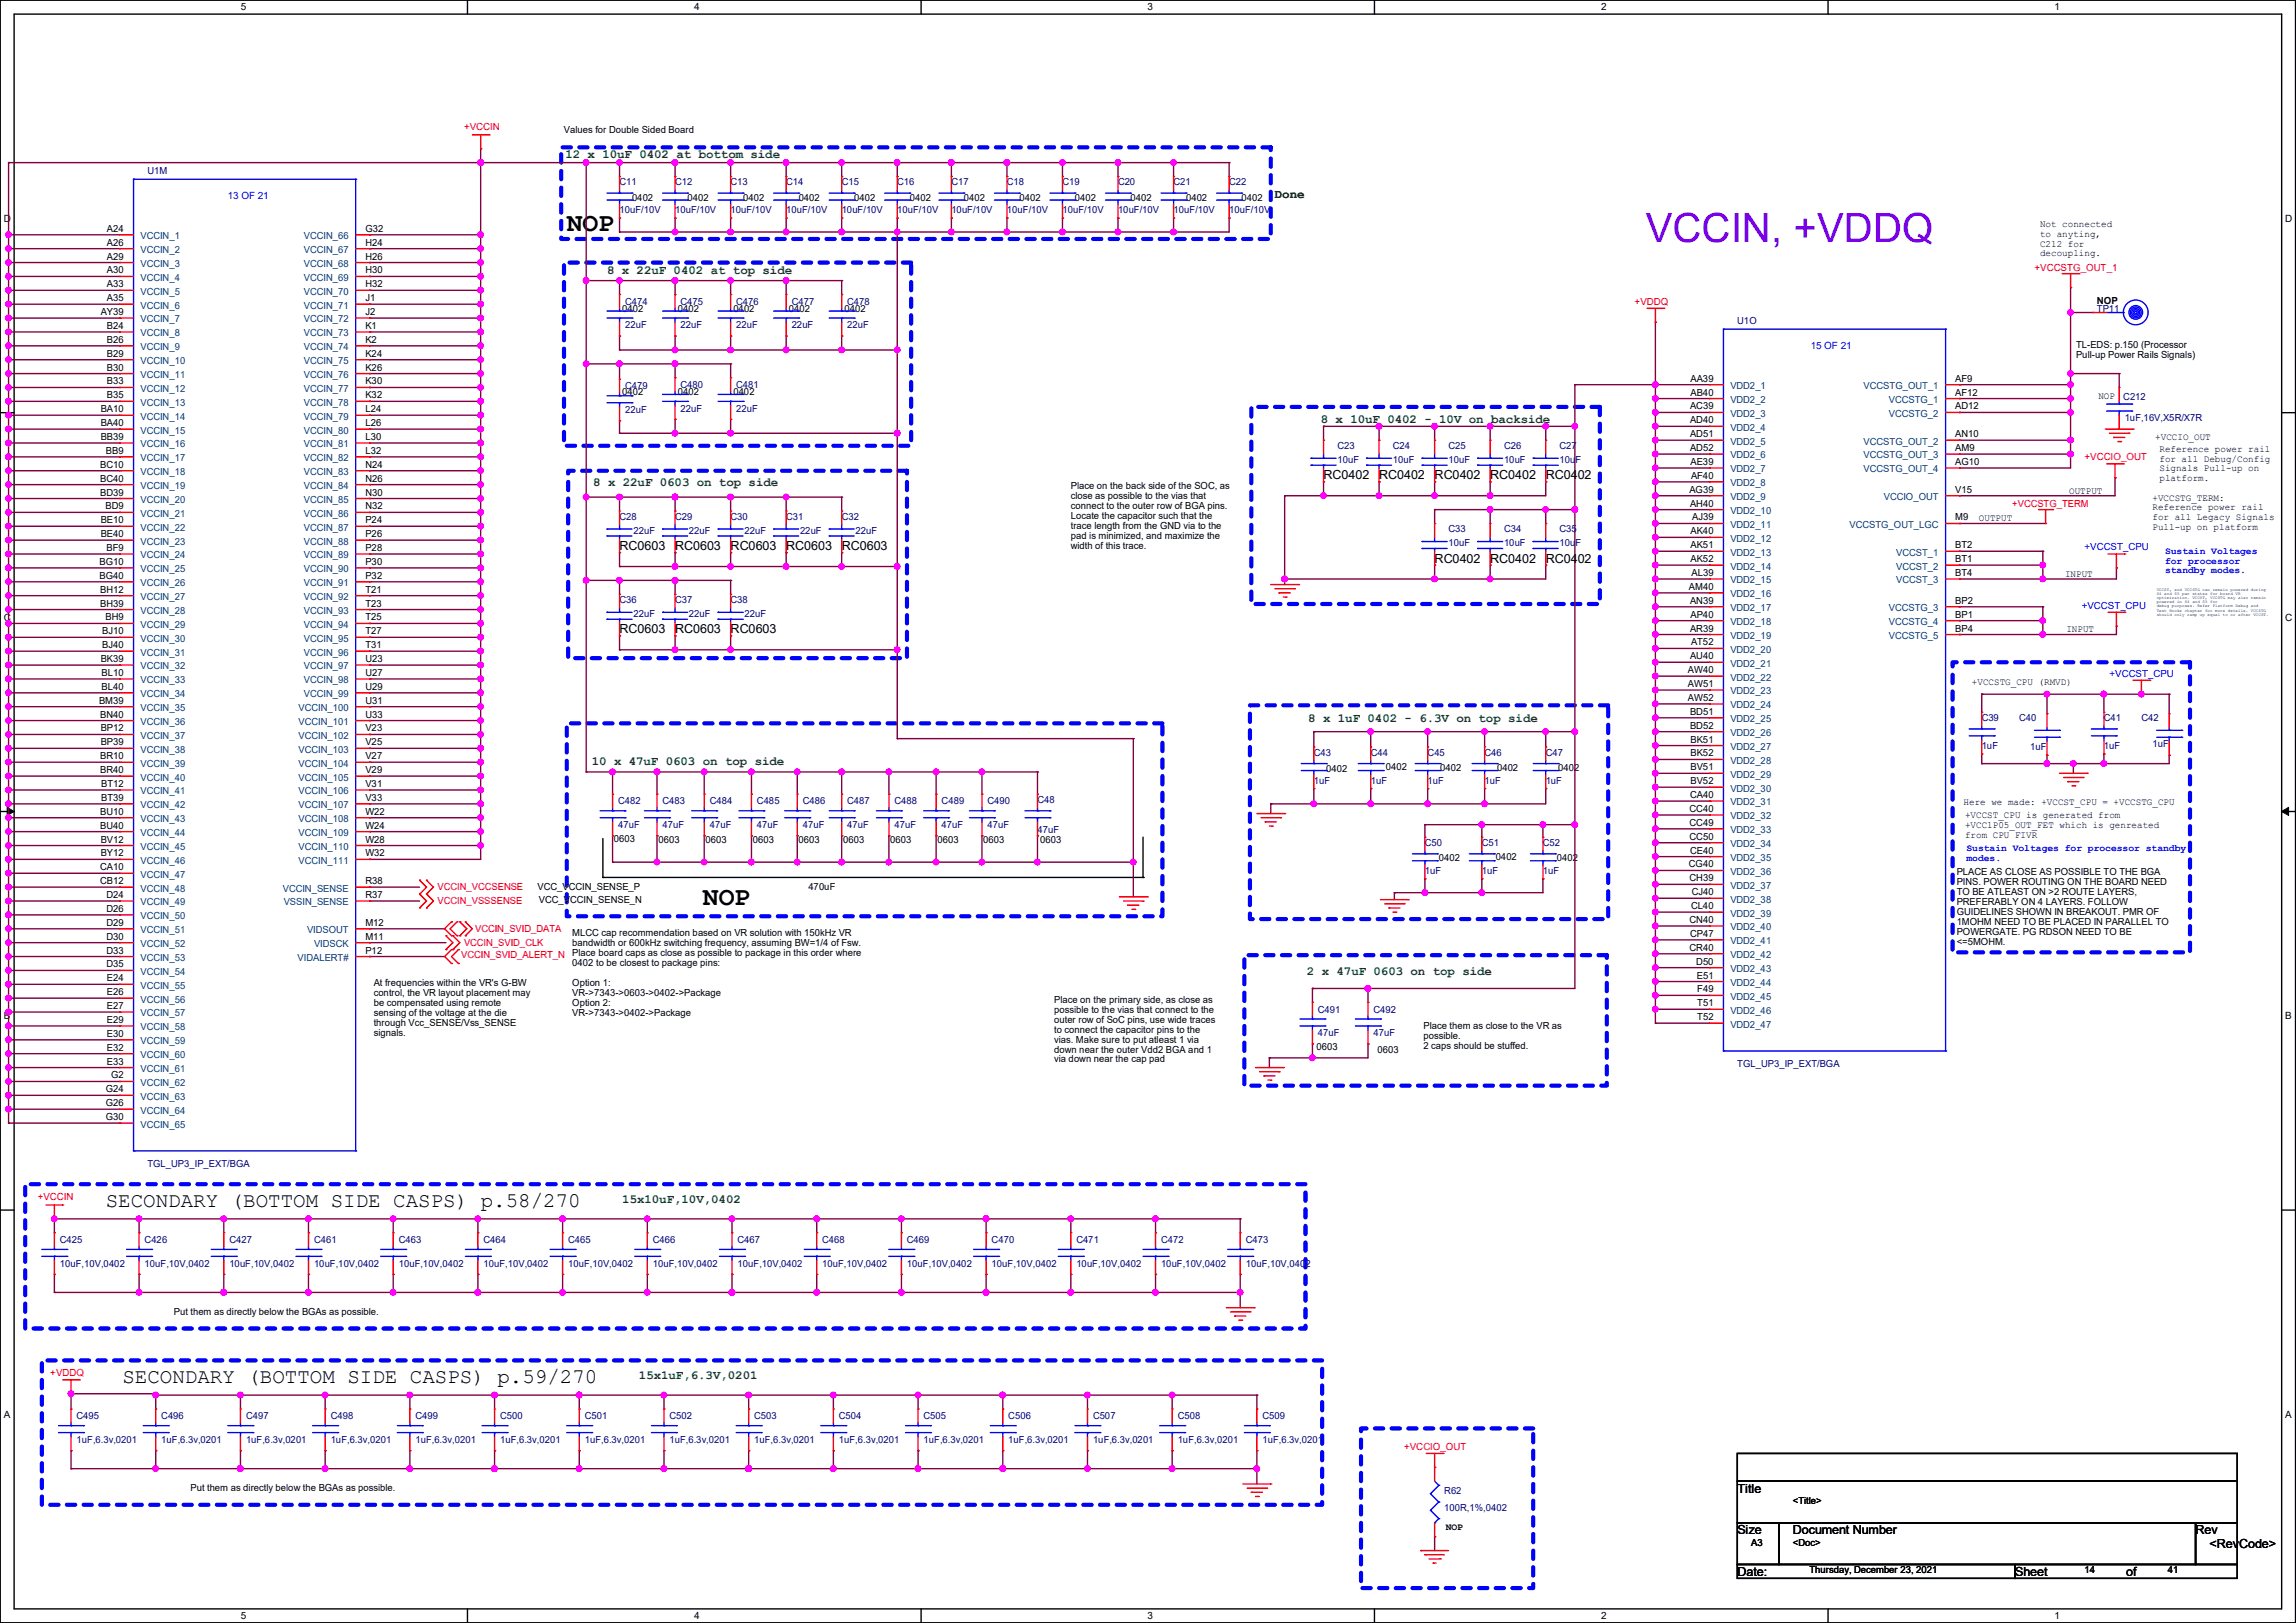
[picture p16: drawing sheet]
<svg xmlns="http://www.w3.org/2000/svg" width="420mm" height="297mm" viewBox="0 0 420 297" stroke-linecap="round" stroke-linejoin="round" font-family="sans-serif">
<defs><g id="words">
<text font-size="7.4" fill="#8000ff" x="301" y="44.2">VCCIN, +VDDQ</text>
<g font-size="4.8">
<text x="103.7" y="42.2">NOP</text>
<text x="128.6" y="165.7">NOP</text>
</g>
<g font-size="3.8">
<text x="19.3" y="220.8">SECONDARY (BOTTOM SIDE CASPS) p.58/270</text>
<text x="22.4" y="253.1">SECONDARY (BOTTOM SIDE CASPS) p.59/270</text>
</g>
<g font-size="2.3" fill="#008000">
<text x="103.4" y="28.8">12 x 10uF 0402 at bottom side</text>
<text x="233.2" y="36.2">Done</text>
<text x="111" y="50.2">8 x 22uF 0402 at top side</text>
<text x="241.6" y="77.3">8 x 10uF 0402 - 10V on backside</text>
<text x="108.5" y="89">8 x 22uF 0603 on top side</text>
<text x="239.3" y="132.2">8 x 1uF 0402 - 6.3V on top side</text>
<text x="108.2" y="140.1">10 x 47uF 0603 on top side</text>
<text x="239.1" y="178.4">2 x 47uF 0603 on top side</text>
<text x="113.8" y="220.1">15x10uF,10V,0402</text>
<text x="116.9" y="252.3">15x1uF,6.3V,0201</text>
</g>
<g font-size="2.3">
<text x="242.1" y="87.7">RC0402</text>
<text x="252.3" y="87.7">RC0402</text>
<text x="262.4" y="87.7">RC0402</text>
<text x="272.6" y="87.7">RC0402</text>
<text x="282.7" y="87.7">RC0402</text>
<text x="113.3" y="100.7">RC0603</text>
<text x="123.5" y="100.7">RC0603</text>
<text x="133.6" y="100.7">RC0603</text>
<text x="143.8" y="100.7">RC0603</text>
<text x="154" y="100.7">RC0603</text>
<text x="262.4" y="103">RC0402</text>
<text x="272.6" y="103">RC0402</text>
<text x="282.7" y="103">RC0402</text>
<text x="113.3" y="115.9">RC0603</text>
<text x="123.5" y="115.9">RC0603</text>
<text x="133.6" y="115.9">RC0603</text>
<text x="317.8" y="273.1">Title</text>
<text x="317.8" y="280.8">Size</text>
<text x="328" y="280.8">Document Number</text>
<text x="401.6" y="280.8">Rev</text>
<text x="404.2" y="283.3">&lt;RevCode&gt;</text>
<text x="317.8" y="288.4">Date:</text>
<text x="368.6" y="288.4">Sheet</text>
<text x="388.9" y="288.4">of</text>
</g>
<g font-size="1.8">
<text x="44" y="1.9">5</text>
<text x="127" y="1.9">4</text>
<text x="209.9" y="1.9">3</text>
<text x="292.9" y="1.9">2</text>
<text x="375.8" y="1.9">1</text>
<text x="103.2" y="24.3">Values for Double Sided Board</text>
<text x=".7" y="40.6">D</text>
<text x="115.6" y="36.7">0402</text>
<text x="125.8" y="36.7">0402</text>
<text x="135.9" y="36.7">0402</text>
<text x="146.1" y="36.7">0402</text>
<text x="156.2" y="36.7">0402</text>
<text x="166.4" y="36.7">0402</text>
<text x="176.3" y="36.7">0402</text>
<text x="186.5" y="36.7">0402</text>
<text x="196.6" y="36.7">0402</text>
<text x="206.8" y="36.7">0402</text>
<text x="217" y="36.7">0402</text>
<text x="227.1" y="36.7">0402</text>
<text x="373.2" y="41.6">Not connected</text>
<text x="418" y="40.6">D</text>
<text x="19.6" y="42.4">A24</text>
<text x="19.6" y="45">A26</text>
<text x="19.6" y="47.5">A29</text>
<text x="66.8" y="42.4">G32</text>
<text x="66.8" y="45">H24</text>
<text x="66.8" y="47.5">H26</text>
<text x="373.2" y="43.3">to anyting,</text>
<text x="373.2" y="45.1">C212 for</text>
<text x="373.2" y="46.9">decoupling.</text>
<text x="19.6" y="50">A30</text>
<text x="19.6" y="52.6">A33</text>
<text x="66.8" y="50">H30</text>
<text x="66.8" y="52.6">H32</text>
<text x="18.4" y="57.7">AY39</text>
<text x="19.6" y="55.1">A35</text>
<text x="66.8" y="55.1">J1</text>
<text x="66.8" y="57.7">J2</text>
<text x="113.8" y="57">0402</text>
<text x="124" y="57">0402</text>
<text x="134.1" y="57">0402</text>
<text x="144.3" y="57">0402</text>
<text x="154.5" y="57">0402</text>
<text x="383.6" y="55.5">NOP</text>
<text x="19.6" y="60.2">B24</text>
<text x="19.6" y="62.7">B26</text>
<text x="19.6" y="65.3">B29</text>
<text x="66.8" y="60.2">K1</text>
<text x="66.8" y="62.7">K2</text>
<text x="66.8" y="65.3">K24</text>
<text x="379.8" y="63.6">TL-EDS: p.150 (Processor</text>
<text x="379.8" y="65.4">Pull-up Power Rails Signals)</text>
<text x="19.6" y="67.8">B30</text>
<text x="19.6" y="70.4">B33</text>
<text x="66.8" y="67.8">K26</text>
<text x="66.8" y="70.4">K30</text>
<text x="309.2" y="69.9">AA39</text>
<text x="357.7" y="69.9">AF9</text>
<text x="18.4" y="75.4">BA10</text>
<text x="18.4" y="78">BA40</text>
<text x="19.6" y="72.9">B35</text>
<text x="66.8" y="72.9">K32</text>
<text x="66.8" y="75.4">L24</text>
<text x="66.8" y="78">L26</text>
<text x="113.8" y="72.3">0402</text>
<text x="124" y="72.3">0402</text>
<text x="134.2" y="72.3">0402</text>
<text x="309.2" y="77.5">AD40</text>
<text x="309.2" y="74.9">AC39</text>
<text x="309.2" y="72.4">AB40</text>
<text x="357.7" y="74.9">AD12</text>
<text x="357.7" y="72.4">AF12</text>
<text x="383.8" y="73.1">NOP</text>
<text x="18.4" y="80.5">BB39</text>
<text x="19.4" y="83.1">BB9</text>
<text x="66.8" y="80.5">L30</text>
<text x="66.8" y="83.1">L32</text>
<text x="309.2" y="80">AD51</text>
<text x="309.2" y="82.6">AD52</text>
<text x="357.7" y="82.6">AM9</text>
<text x="357.7" y="80">AN10</text>
<text x="394.2" y="80.4">+VCCIO_OUT</text>
<text x="395" y="82.7">Reference power rail</text>
<text x="18.3" y="85.6">BC10</text>
<text x="18.3" y="88.1">BC40</text>
<text x="66.8" y="85.6">N24</text>
<text x="66.8" y="88.1">N26</text>
<text x="195.9" y="89.5">Place on the back side of the SOC, as</text>
<text x="309.2" y="85.1">AE39</text>
<text x="309.3" y="87.6">AF40</text>
<text x="357.7" y="85.1">AG10</text>
<text x="395" y="84.5">for all Debug/Config</text>
<text x="395" y="86.3">Signals Pull-up on</text>
<text x="395" y="88.1">platform.</text>
<text x="18.3" y="90.7">BD39</text>
<text x="18.4" y="95.8">BE10</text>
<text x="19.3" y="93.2">BD9</text>
<text x="66.8" y="90.7">N30</text>
<text x="66.8" y="93.2">N32</text>
<text x="66.8" y="95.8">P24</text>
<text x="195.9" y="91.4">close as possible to the vias that</text>
<text x="195.9" y="93.2">connect to the outer row of BGA pins.</text>
<text x="195.9" y="95">Locate the capacitor such that the</text>
<text x="309" y="90.2">AG39</text>
<text x="309.2" y="92.7">AH40</text>
<text x="309.5" y="95.3">AJ39</text>
<text x="357.7" y="90.2">V15</text>
<text x="357.7" y="95.3">M9</text>
<text x="362" y="95.4">OUTPUT</text>
<text x="378.5" y="90.3">OUTPUT</text>
<text x="393.7" y="93.4">Reference power rail</text>
<text x="393.7" y="95.2">for all Legacy Signals</text>
<text x="393.7" y="91.6">+VCCSTG_TERM:</text>
<text x="18.4" y="98.3">BE40</text>
<text x="19.5" y="100.8">BF9</text>
<text x="66.8" y="98.3">P26</text>
<text x="66.8" y="100.8">P28</text>
<text x="195.9" y="96.8">trace length from the GND via to the</text>
<text x="195.9" y="98.6">pad is minimized, and maximize the</text>
<text x="195.9" y="100.5">width of this trace.</text>
<text x="309.2" y="100.3">AK51</text>
<text x="309.2" y="97.8">AK40</text>
<text x="357.7" y="100.3">BT2</text>
<text x="393.7" y="96.9">Pull-up on platform</text>
<text x="18.2" y="103.4">BG10</text>
<text x="18.2" y="105.9">BG40</text>
<text x="66.8" y="103.4">P30</text>
<text x="66.8" y="105.9">P32</text>
<text x="308.9" y="108">AM40</text>
<text x="309.2" y="102.9">AK52</text>
<text x="309.4" y="105.4">AL39</text>
<text x="357.7" y="102.9">BT1</text>
<text x="357.7" y="105.4">BT4</text>
<text x="377.7" y="105.6">INPUT</text>
<text x=".7" y="113.6">C</text>
<text x="18.3" y="108.5">BH12</text>
<text x="18.3" y="111">BH39</text>
<text x="19.3" y="113.5">BH9</text>
<text x="66.8" y="108.5">T21</text>
<text x="66.8" y="111">T23</text>
<text x="66.8" y="113.5">T25</text>
<text x="309.2" y="110.5">AN39</text>
<text x="309.2" y="113">AP40</text>
<text x="357.7" y="110.5">BP2</text>
<text x="357.7" y="113">BP1</text>
<text x="418" y="113.6">C</text>
<text x="18.7" y="116.1">BJ10</text>
<text x="18.7" y="118.6">BJ40</text>
<text x="66.8" y="116.1">T27</text>
<text x="66.8" y="118.6">T31</text>
<text x="309.2" y="115.6">AR39</text>
<text x="309.3" y="118.1">AT52</text>
<text x="357.7" y="115.6">BP4</text>
<text x="378" y="115.7">INPUT</text>
<text x="18.4" y="121.2">BK39</text>
<text x="18.6" y="123.7">BL10</text>
<text x="66.8" y="121.2">U23</text>
<text x="66.8" y="123.7">U27</text>
<text x="308.8" y="123.2">AW40</text>
<text x="308.8" y="125.7">AW51</text>
<text x="309.2" y="120.7">AU40</text>
<text x="360.7" y="125.4">+VCCSTG_CPU (RMVD)</text>
<text x="18.1" y="128.8">BM39</text>
<text x="18.3" y="131.3">BN40</text>
<text x="18.6" y="126.2">BL40</text>
<text x="66.8" y="126.2">U29</text>
<text x="66.8" y="128.8">U31</text>
<text x="66.8" y="131.3">U33</text>
<text x="308.8" y="128.3">AW52</text>
<text x="309.2" y="130.8">BD51</text>
<text x="18.4" y="133.9">BP12</text>
<text x="18.4" y="136.4">BP39</text>
<text x="66.8" y="133.9">V23</text>
<text x="66.8" y="136.4">V25</text>
<text x="309.2" y="133.4">BD52</text>
<text x="309.2" y="135.9">BK51</text>
<text x="18.3" y="138.9">BR10</text>
<text x="18.3" y="141.5">BR40</text>
<text x="66.8" y="138.9">V27</text>
<text x="66.8" y="141.5">V29</text>
<text x="242.6" y="141.4">0402</text>
<text x="253.5" y="140.8">0402</text>
<text x="263.4" y="141.1">0402</text>
<text x="273.8" y="141.1">0402</text>
<text x="285" y="141.1">0402</text>
<text x="309.2" y="143.5">BV52</text>
<text x="309.2" y="138.4">BK52</text>
<text x="309.2" y="141">BV51</text>
<text x="18.3" y="149.1">BU10</text>
<text x="18.5" y="144">BT12</text>
<text x="18.5" y="146.6">BT39</text>
<text x="66.8" y="144">V31</text>
<text x="66.8" y="146.6">V33</text>
<text x="66.8" y="149.1">W22</text>
<text x="309.1" y="148.6">CC40</text>
<text x="309.2" y="146.1">CA40</text>
<text x="359.2" y="147.2">Here we made: +VCCST_CPU = +VCCSTG_CPU</text>
<text x="359.5" y="149.8">+VCCST_CPU is generated from</text>
<text x="18.3" y="151.6">BU40</text>
<text x="18.4" y="154.2">BV12</text>
<text x="66.8" y="151.6">W24</text>
<text x="66.8" y="154.2">W28</text>
<text x="112.3" y="154.1">0603</text>
<text x="120.4" y="154.3">0603</text>
<text x="129.1" y="154.3">0603</text>
<text x="137.7" y="154.3">0603</text>
<text x="146.1" y="154.3">0603</text>
<text x="154.2" y="154.3">0603</text>
<text x="162.8" y="154.3">0603</text>
<text x="171.5" y="154.3">0603</text>
<text x="179.9" y="154.3">0603</text>
<text x="190.3" y="154.3">0603</text>
<text x="309.1" y="151.1">CC49</text>
<text x="309.1" y="153.7">CC50</text>
<text x="359.5" y="151.6">+VCC1P05_OUT_FET which is genreated</text>
<text x="359.5" y="153.3">from CPU FIVR</text>
<text x="18.3" y="159.3">CA10</text>
<text x="18.3" y="161.8">CB12</text>
<text x="18.4" y="156.7">BY12</text>
<text x="66.8" y="156.7">W32</text>
<text x="66.8" y="161.8">R38</text>
<text x="263.2" y="157.6">0402</text>
<text x="273.6" y="157.4">0402</text>
<text x="284.8" y="157.6">0402</text>
<text x="308.9" y="158.8">CG40</text>
<text x="309.1" y="161.3">CH39</text>
<text x="309.2" y="156.2">CE40</text>
<text x="357.9" y="160.1">PLACE AS CLOSE AS POSSIBLE TO THE BGA</text>
<text x="357.9" y="162">PINS. POWER ROUTING ON THE BOARD NEED</text>
<text x="19.5" y="164.3">D24</text>
<text x="19.5" y="166.9">D26</text>
<text x="66.8" y="164.3">R37</text>
<text x="98.3" y="162.9">VCC_VCCIN_SENSE_P</text>
<text x="98.6" y="165.2">VCC_VCCIN_SENSE_N</text>
<text x="147.9" y="162.9">470uF</text>
<text x="309.3" y="166.4">CL40</text>
<text x="309.4" y="163.8">CJ40</text>
<text x="357.9" y="163.8">TO BE ATLEAST ON &gt;2 ROUTE LAYERS,</text>
<text x="357.9" y="165.6">PREFERABLY ON 4 LAYERS. FOLLOW</text>
<text x="357.9" y="167.4">GUIDELINES SHOWN IN BREAKOUT. PMR OF</text>
<text x="19.5" y="169.4">D29</text>
<text x="19.5" y="172">D30</text>
<text x="66.8" y="169.4">M12</text>
<text x="66.8" y="172">M11</text>
<text x="104.7" y="171.3">MLCC cap recommendation based on VR solution with 150kHz VR</text>
<text x="104.7" y="173.1">bandwidth or 600kHz switching frequency, assuming BW=1/4 of Fsw.</text>
<text x="309.1" y="168.9">CN40</text>
<text x="309.1" y="174">CR40</text>
<text x="309.2" y="171.5">CP47</text>
<text x="357.9" y="169.3">1MOHM NEED TO BE PLACED IN PARALLEL TO</text>
<text x="357.9" y="171.1">POWERGATE. PG RDSON NEED TO BE</text>
<text x="357.9" y="172.9">&lt;=5MOHM.</text>
<text x="19.5" y="174.5">D33</text>
<text x="19.5" y="177">D35</text>
<text x="19.6" y="179.6">E24</text>
<text x="66.8" y="174.5">P12</text>
<text x="104.7" y="175">Place board caps as close as possible to package in this order where</text>
<text x="104.7" y="176.8">0402 to be closest to package pins:</text>
<text x="310.3" y="176.5">D50</text>
<text x="310.4" y="179.1">E51</text>
<text x="19.6" y="182.1">E26</text>
<text x="19.6" y="184.7">E27</text>
<text x="68.4" y="180.5">At frequencies within the VR's G-BW</text>
<text x="68.4" y="182.3">control, the VR layout placement may</text>
<text x="68.4" y="184.1">be compensated using remote</text>
<text x="68.4" y="185.9">sensing of the voltage at the die</text>
<text x="104.7" y="180.4">Option 1:</text>
<text x="104.7" y="182.2">VR-&gt;7343-&gt;0603-&gt;0402-&gt;Package</text>
<text x="104.7" y="184.1">Option 2:</text>
<text x="104.7" y="185.9">VR-&gt;7343-&gt;0402-&gt;Package</text>
<text x="192.8" y="183.5">Place on the primary side, as close as</text>
<text x="192.8" y="185.3">possible to the vias that connect to the</text>
<text x="310.5" y="181.6">F49</text>
<text x="310.5" y="184.2">T51</text>
<text x=".7" y="186.6">B</text>
<text x="19.6" y="187.2">E29</text>
<text x="19.6" y="189.7">E30</text>
<text x="68.4" y="187.7">through Vcc_SENSE/Vss_SENSE</text>
<text x="68.4" y="189.6">signals.</text>
<text x="192.8" y="187.2">outer row of SoC pins, use wide traces</text>
<text x="192.8" y="189">to connect the capacitor pins to the</text>
<text x="192.8" y="190.8">vias. Make sure to put atleast 1 via</text>
<text x="260.4" y="188.3">Place them as close to the VR as</text>
<text x="260.4" y="190.2">possible.</text>
<text x="260.4" y="192">2 caps should be stuffed.</text>
<text x="310.5" y="186.7">T52</text>
<text x="418" y="186.6">B</text>
<text x="19.6" y="192.3">E32</text>
<text x="19.6" y="194.8">E33</text>
<text x="20.3" y="197.4">G2</text>
<text x="192.8" y="192.6">down near the outer Vdd2 BGA and 1</text>
<text x="192.8" y="194.4">via down near the cap pad</text>
<text x="240.8" y="192.2">0603</text>
<text x="252" y="192.7">0603</text>
<text x="19.3" y="199.9">G24</text>
<text x="19.3" y="202.4">G26</text>
<text x="19.3" y="205">G30</text>
<text x="31.8" y="240.7">Put them as directly below the BGAs as possible.</text>
<text x=".7" y="259.5">A</text>
<text x="418" y="259.5">A</text>
<text x="34.8" y="272.9">Put them as directly below the BGAs as possible.</text>
<text x="327.9" y="275.2">&lt;Title&gt;</text>
<text x="264.5" y="280">NOP</text>
<text x="320.3" y="282.8">A3</text>
<text x="327.9" y="282.8">&lt;Doc&gt;</text>
<text x="331" y="287.9">Thursday, December 23, 2021</text>
<text x="381.3" y="287.9">14</text>
<text x="396.5" y="287.9">41</text>
<text x="44" y="296.3">5</text>
<text x="127" y="296.3">4</text>
<text x="209.9" y="296.3">3</text>
<text x="292.9" y="296.3">2</text>
<text x="375.8" y="296.3">1</text>
</g>
<g font-size="1.8" fill="#f00">
<text x="84.9" y="23.7">+VCCIN</text>
<text x="372.2" y="49.7">+VCCSTG_OUT_1</text>
<text x="299" y="55.8">+VDDQ</text>
<text x="381.3" y="84.2">+VCCIO_OUT</text>
<text x="368.1" y="92.8">+VCCSTG_TERM</text>
<text x="80.1" y="162.9">VCCIN_VCCSENSE</text>
<text x="80.1" y="165.5">VCCIN_VSSSENSE</text>
<text x="84.9" y="173.1">VCCIN_SVID_CLK</text>
<text x="86.9" y="170.6">VCCIN_SVID_DATA</text>
<text x="84.4" y="175.4">VCCIN_SVID_ALERT_N</text>
<text x="6.9" y="219.6">+VCCIN</text>
<text x="9.2" y="251.8">+VDDQ</text>
<text x="256.8" y="265.3">+VCCIO_OUT</text>
</g>
<g font-size="1.8" fill="#000080">
<text x="27" y="31.9">U1M</text>
<text x="113.3" y="33.9">C11</text>
<text x="123.5" y="33.9">C12</text>
<text x="133.6" y="33.9">C13</text>
<text x="143.8" y="33.9">C14</text>
<text x="154" y="33.9">C15</text>
<text x="164.1" y="33.9">C16</text>
<text x="174" y="33.9">C17</text>
<text x="184.2" y="33.9">C18</text>
<text x="194.3" y="33.9">C19</text>
<text x="204.5" y="33.9">C20</text>
<text x="214.7" y="33.9">C21</text>
<text x="224.8" y="33.9">C22</text>
<text x="113.3" y="39">10uF/10V</text>
<text x="123.5" y="39">10uF/10V</text>
<text x="133.6" y="39">10uF/10V</text>
<text x="143.8" y="39">10uF/10V</text>
<text x="154" y="39">10uF/10V</text>
<text x="164.1" y="39">10uF/10V</text>
<text x="174" y="39">10uF/10V</text>
<text x="184.2" y="39">10uF/10V</text>
<text x="194.3" y="39">10uF/10V</text>
<text x="204.5" y="39">10uF/10V</text>
<text x="214.7" y="39">10uF/10V</text>
<text x="224.8" y="39">10uF/10V</text>
<text x="114.3" y="55.8">C474</text>
<text x="124.5" y="55.8">C475</text>
<text x="134.7" y="55.8">C476</text>
<text x="144.8" y="55.8">C477</text>
<text x="155" y="55.8">C478</text>
<text x="317.8" y="59.3">U1O</text>
<text x="383.6" y="57">TP11</text>
<text x="114.3" y="60.1">22uF</text>
<text x="124.5" y="60.1">22uF</text>
<text x="134.7" y="60.1">22uF</text>
<text x="144.8" y="60.1">22uF</text>
<text x="155" y="60.1">22uF</text>
<text x="114.3" y="71.2">C479</text>
<text x="124.5" y="71">C480</text>
<text x="134.7" y="71">C481</text>
<text x="114.3" y="75.6">22uF</text>
<text x="124.5" y="75.3">22uF</text>
<text x="134.7" y="75.3">22uF</text>
<text x="388.4" y="73.3">C212</text>
<text x="388.7" y="77.1">1uF,16V,X5R/X7R</text>
<text x="244.6" y="82.2">C23</text>
<text x="254.8" y="82.2">C24</text>
<text x="265" y="82.2">C25</text>
<text x="275.1" y="82.2">C26</text>
<text x="285.3" y="82.2">C27</text>
<text x="244.6" y="84.7">10uF</text>
<text x="254.8" y="84.7">10uF</text>
<text x="265" y="84.7">10uF</text>
<text x="275.1" y="84.7">10uF</text>
<text x="285.3" y="84.7">10uF</text>
<text x="113.3" y="95.1">C28</text>
<text x="123.5" y="95.1">C29</text>
<text x="133.6" y="95.1">C30</text>
<text x="143.8" y="95.1">C31</text>
<text x="154" y="95.1">C32</text>
<text x="115.9" y="97.7">22uF</text>
<text x="126" y="97.7">22uF</text>
<text x="136.2" y="97.7">22uF</text>
<text x="146.3" y="97.7">22uF</text>
<text x="156.5" y="97.7">22uF</text>
<text x="265" y="97.4">C33</text>
<text x="265" y="99.9">10uF</text>
<text x="275.1" y="97.4">C34</text>
<text x="275.1" y="99.9">10uF</text>
<text x="285.3" y="97.4">C35</text>
<text x="285.3" y="99.9">10uF</text>
<text x="113.3" y="110.4">C36</text>
<text x="115.9" y="112.9">22uF</text>
<text x="123.5" y="110.4">C37</text>
<text x="126" y="112.9">22uF</text>
<text x="133.6" y="110.4">C38</text>
<text x="136.2" y="112.9">22uF</text>
<text x="362.5" y="132">C39</text>
<text x="369.3" y="132">C40</text>
<text x="384.8" y="132">C41</text>
<text x="391.7" y="132">C42</text>
<text x="362.5" y="137">1uF</text>
<text x="371.4" y="137.3">1uF</text>
<text x="384.8" y="137">1uF</text>
<text x="393.7" y="136.8">1uF</text>
<text x="240.3" y="138.3">C43</text>
<text x="240.3" y="143.4">1uF</text>
<text x="250.7" y="138.3">C44</text>
<text x="250.7" y="143.4">1uF</text>
<text x="261.1" y="138.3">C45</text>
<text x="261.1" y="143.4">1uF</text>
<text x="271.6" y="138.3">C46</text>
<text x="271.6" y="143.4">1uF</text>
<text x="282.7" y="138.3">C47</text>
<text x="282.7" y="143.4">1uF</text>
<text x="113.1" y="147.2">C482</text>
<text x="121.2" y="147.2">C483</text>
<text x="129.8" y="147.2">C484</text>
<text x="138.5" y="147.2">C485</text>
<text x="146.9" y="147.2">C486</text>
<text x="155" y="147.2">C487</text>
<text x="163.6" y="147.2">C488</text>
<text x="172.2" y="147.2">C489</text>
<text x="180.6" y="147.2">C490</text>
<text x="189.8" y="146.9">C48</text>
<text x="113.1" y="151.5">47uF</text>
<text x="121.2" y="151.5">47uF</text>
<text x="129.8" y="151.5">47uF</text>
<text x="138.5" y="151.5">47uF</text>
<text x="146.9" y="151.5">47uF</text>
<text x="155" y="151.5">47uF</text>
<text x="163.6" y="151.5">47uF</text>
<text x="172.2" y="151.5">47uF</text>
<text x="180.6" y="151.5">47uF</text>
<text x="189.8" y="152.5">47uF</text>
<text x="260.6" y="154.8">C50</text>
<text x="271.1" y="154.8">C51</text>
<text x="282.2" y="154.8">C52</text>
<text x="260.6" y="159.9">1uF</text>
<text x="271.1" y="159.9">1uF</text>
<text x="282.2" y="159.9">1uF</text>
<text x="241.1" y="185.3">C491</text>
<text x="251.2" y="185.3">C492</text>
<text x="241.1" y="189.6">47uF</text>
<text x="251.2" y="189.6">47uF</text>
<text x="317.8" y="195.2">TGL_UP3_IP_EXT/BGA</text>
<text x="27" y="213.5">TGL_UP3_IP_EXT/BGA</text>
<text x="11" y="227.5">C425</text>
<text x="26.5" y="227.5">C426</text>
<text x="42" y="227.5">C427</text>
<text x="57.4" y="227.5">C461</text>
<text x="72.9" y="227.5">C463</text>
<text x="88.4" y="227.5">C464</text>
<text x="103.9" y="227.5">C465</text>
<text x="119.4" y="227.5">C466</text>
<text x="134.9" y="227.5">C467</text>
<text x="150.4" y="227.5">C468</text>
<text x="165.9" y="227.5">C469</text>
<text x="181.4" y="227.5">C470</text>
<text x="196.9" y="227.5">C471</text>
<text x="212.4" y="227.5">C472</text>
<text x="227.9" y="227.5">C473</text>
<text x="11" y="231.8">10uF,10V,0402</text>
<text x="26.5" y="231.8">10uF,10V,0402</text>
<text x="42" y="231.8">10uF,10V,0402</text>
<text x="57.4" y="231.8">10uF,10V,0402</text>
<text x="72.9" y="231.8">10uF,10V,0402</text>
<text x="88.4" y="231.8">10uF,10V,0402</text>
<text x="103.9" y="231.8">10uF,10V,0402</text>
<text x="119.4" y="231.8">10uF,10V,0402</text>
<text x="134.9" y="231.8">10uF,10V,0402</text>
<text x="150.4" y="231.8">10uF,10V,0402</text>
<text x="165.9" y="231.8">10uF,10V,0402</text>
<text x="181.4" y="231.8">10uF,10V,0402</text>
<text x="196.9" y="231.8">10uF,10V,0402</text>
<text x="212.4" y="231.8">10uF,10V,0402</text>
<text x="227.9" y="231.8">10uF,10V,0402</text>
<text x="14" y="259.7">C495</text>
<text x="29.5" y="259.7">C496</text>
<text x="45" y="259.7">C497</text>
<text x="60.5" y="259.7">C498</text>
<text x="76" y="259.7">C499</text>
<text x="91.5" y="259.7">C500</text>
<text x="107" y="259.7">C501</text>
<text x="122.5" y="259.7">C502</text>
<text x="138" y="259.7">C503</text>
<text x="153.5" y="259.7">C504</text>
<text x="168.9" y="259.7">C505</text>
<text x="184.4" y="259.7">C506</text>
<text x="199.9" y="259.7">C507</text>
<text x="215.4" y="259.7">C508</text>
<text x="230.9" y="259.7">C509</text>
<text x="14" y="264">1uF,6.3v,0201</text>
<text x="29.5" y="264">1uF,6.3v,0201</text>
<text x="45" y="264">1uF,6.3v,0201</text>
<text x="60.5" y="264">1uF,6.3v,0201</text>
<text x="76" y="264">1uF,6.3v,0201</text>
<text x="91.5" y="264">1uF,6.3v,0201</text>
<text x="107" y="264">1uF,6.3v,0201</text>
<text x="122.5" y="264">1uF,6.3v,0201</text>
<text x="138" y="264">1uF,6.3v,0201</text>
<text x="153.5" y="264">1uF,6.3v,0201</text>
<text x="168.9" y="264">1uF,6.3v,0201</text>
<text x="184.4" y="264">1uF,6.3v,0201</text>
<text x="199.9" y="264">1uF,6.3v,0201</text>
<text x="215.4" y="264">1uF,6.3v,0201</text>
<text x="230.9" y="264">1uF,6.3v,0201</text>
<text x="264.2" y="273.4">R62</text>
<text x="264.2" y="276.5">100R,1%,0402</text>
</g>
<g font-size="1.8" fill="#00f">
<text x="41.7" y="36.4">13 OF 21</text>
<text x="331.3" y="63.9">15 OF 21</text>
<text x="381.3" y="100.7">+VCCST_CPU</text>
<text x="396" y="101.4">Sustain Voltages</text>
<text x="396" y="103.2">for processor</text>
<text x="396" y="104.9">standby modes.</text>
<text x="380.8" y="111.4">+VCCST_CPU</text>
<text x="385.9" y="123.8">+VCCST_CPU</text>
<text x="359.7" y="155.7">Sustain Voltages for processor standby</text>
<text x="359.7" y="157.5">modes.</text>
</g>
<g font-size="1.8" fill="#004080">
<text x="25.7" y="43.8">VCCIN_1</text>
<text x="25.7" y="46.3">VCCIN_2</text>
<text x="55.6" y="43.8">VCCIN_66</text>
<text x="55.6" y="46.3">VCCIN_67</text>
<text x="25.7" y="48.9">VCCIN_3</text>
<text x="25.7" y="51.4">VCCIN_4</text>
<text x="25.7" y="53.9">VCCIN_5</text>
<text x="55.6" y="48.9">VCCIN_68</text>
<text x="55.6" y="51.4">VCCIN_69</text>
<text x="55.6" y="53.9">VCCIN_70</text>
<text x="25.7" y="56.5">VCCIN_6</text>
<text x="25.7" y="59">VCCIN_7</text>
<text x="55.6" y="56.5">VCCIN_71</text>
<text x="55.6" y="59">VCCIN_72</text>
<text x="25.7" y="61.6">VCCIN_8</text>
<text x="25.7" y="64.1">VCCIN_9</text>
<text x="55.6" y="61.6">VCCIN_73</text>
<text x="55.6" y="64.1">VCCIN_74</text>
<text x="25.7" y="66.6">VCCIN_10</text>
<text x="25.7" y="69.2">VCCIN_11</text>
<text x="25.7" y="71.7">VCCIN_12</text>
<text x="55.6" y="66.6">VCCIN_75</text>
<text x="55.6" y="69.2">VCCIN_76</text>
<text x="55.6" y="71.7">VCCIN_77</text>
<text x="316.5" y="71.2">VDD2_1</text>
<text x="340.9" y="71.2">VCCSTG_OUT_1</text>
<text x="25.7" y="74.3">VCCIN_13</text>
<text x="25.7" y="76.8">VCCIN_14</text>
<text x="55.6" y="74.3">VCCIN_78</text>
<text x="55.6" y="76.8">VCCIN_79</text>
<text x="316.5" y="73.7">VDD2_2</text>
<text x="316.5" y="76.3">VDD2_3</text>
<text x="345.5" y="76.3">VCCSTG_2</text>
<text x="345.5" y="73.7">VCCSTG_1</text>
<text x="25.7" y="79.3">VCCIN_15</text>
<text x="25.7" y="81.9">VCCIN_16</text>
<text x="55.6" y="79.3">VCCIN_80</text>
<text x="55.6" y="81.9">VCCIN_81</text>
<text x="316.5" y="78.8">VDD2_4</text>
<text x="316.5" y="81.4">VDD2_5</text>
<text x="316.5" y="83.9">VDD2_6</text>
<text x="340.9" y="83.9">VCCSTG_OUT_3</text>
<text x="340.9" y="81.4">VCCSTG_OUT_2</text>
<text x="25.7" y="84.4">VCCIN_17</text>
<text x="25.7" y="87">VCCIN_18</text>
<text x="25.7" y="89.5">VCCIN_19</text>
<text x="55.6" y="84.4">VCCIN_82</text>
<text x="55.6" y="87">VCCIN_83</text>
<text x="55.6" y="89.5">VCCIN_84</text>
<text x="316.5" y="89">VDD2_8</text>
<text x="316.5" y="86.4">VDD2_7</text>
<text x="340.9" y="86.4">VCCSTG_OUT_4</text>
<text x="25.7" y="92">VCCIN_20</text>
<text x="25.7" y="94.6">VCCIN_21</text>
<text x="55.6" y="92">VCCIN_85</text>
<text x="55.6" y="94.6">VCCIN_86</text>
<text x="316.5" y="91.5">VDD2_9</text>
<text x="316.5" y="94.1">VDD2_10</text>
<text x="344.6" y="91.5">VCCIO_OUT</text>
<text x="25.7" y="97.1">VCCIN_22</text>
<text x="25.7" y="99.7">VCCIN_23</text>
<text x="55.6" y="97.1">VCCIN_87</text>
<text x="55.6" y="99.7">VCCIN_88</text>
<text x="316.5" y="101.7">VDD2_13</text>
<text x="316.5" y="99.1">VDD2_12</text>
<text x="316.5" y="96.6">VDD2_11</text>
<text x="338.3" y="96.6">VCCSTG_OUT_LGC</text>
<text x="346.9" y="101.7">VCCST_1</text>
<text x="25.7" y="102.2">VCCIN_24</text>
<text x="25.7" y="104.7">VCCIN_25</text>
<text x="25.7" y="107.3">VCCIN_26</text>
<text x="55.6" y="102.2">VCCIN_89</text>
<text x="55.6" y="104.7">VCCIN_90</text>
<text x="55.6" y="107.3">VCCIN_91</text>
<text x="316.5" y="106.8">VDD2_15</text>
<text x="316.5" y="104.2">VDD2_14</text>
<text x="346.9" y="104.2">VCCST_2</text>
<text x="346.9" y="106.8">VCCST_3</text>
<text x="25.7" y="109.8">VCCIN_27</text>
<text x="25.7" y="112.4">VCCIN_28</text>
<text x="55.6" y="109.8">VCCIN_92</text>
<text x="55.6" y="112.4">VCCIN_93</text>
<text x="316.5" y="109.3">VDD2_16</text>
<text x="316.5" y="111.8">VDD2_17</text>
<text x="345.5" y="111.8">VCCSTG_3</text>
<text x="25.7" y="114.9">VCCIN_29</text>
<text x="25.7" y="117.4">VCCIN_30</text>
<text x="25.7" y="120">VCCIN_31</text>
<text x="55.6" y="114.9">VCCIN_94</text>
<text x="55.6" y="117.4">VCCIN_95</text>
<text x="55.6" y="120">VCCIN_96</text>
<text x="316.5" y="119.5">VDD2_20</text>
<text x="316.5" y="116.9">VDD2_19</text>
<text x="316.5" y="114.4">VDD2_18</text>
<text x="345.5" y="114.4">VCCSTG_4</text>
<text x="345.5" y="116.9">VCCSTG_5</text>
<text x="25.7" y="122.5">VCCIN_32</text>
<text x="25.7" y="125.1">VCCIN_33</text>
<text x="55.6" y="122.5">VCCIN_97</text>
<text x="55.6" y="125.1">VCCIN_98</text>
<text x="316.5" y="124.5">VDD2_22</text>
<text x="316.5" y="122">VDD2_21</text>
<text x="25.7" y="127.6">VCCIN_34</text>
<text x="25.7" y="130.1">VCCIN_35</text>
<text x="54.6" y="130.1">VCCIN_100</text>
<text x="55.6" y="127.6">VCCIN_99</text>
<text x="316.5" y="127.1">VDD2_23</text>
<text x="316.5" y="129.6">VDD2_24</text>
<text x="25.7" y="132.7">VCCIN_36</text>
<text x="25.7" y="135.2">VCCIN_37</text>
<text x="25.7" y="137.8">VCCIN_38</text>
<text x="54.6" y="132.7">VCCIN_101</text>
<text x="54.6" y="135.2">VCCIN_102</text>
<text x="54.6" y="137.8">VCCIN_103</text>
<text x="316.5" y="134.7">VDD2_26</text>
<text x="316.5" y="137.2">VDD2_27</text>
<text x="316.5" y="132.2">VDD2_25</text>
<text x="25.7" y="140.3">VCCIN_39</text>
<text x="25.7" y="142.8">VCCIN_40</text>
<text x="54.6" y="140.3">VCCIN_104</text>
<text x="54.6" y="142.8">VCCIN_105</text>
<text x="316.5" y="139.8">VDD2_28</text>
<text x="316.5" y="142.3">VDD2_29</text>
<text x="25.7" y="145.4">VCCIN_41</text>
<text x="25.7" y="147.9">VCCIN_42</text>
<text x="54.6" y="145.4">VCCIN_106</text>
<text x="54.6" y="147.9">VCCIN_107</text>
<text x="316.5" y="147.4">VDD2_31</text>
<text x="316.5" y="144.9">VDD2_30</text>
<text x="316.5" y="149.9">VDD2_32</text>
<text x="25.7" y="150.5">VCCIN_43</text>
<text x="25.7" y="153">VCCIN_44</text>
<text x="25.7" y="155.5">VCCIN_45</text>
<text x="54.6" y="150.5">VCCIN_108</text>
<text x="54.6" y="153">VCCIN_109</text>
<text x="54.6" y="155.5">VCCIN_110</text>
<text x="316.5" y="152.5">VDD2_33</text>
<text x="316.5" y="155">VDD2_34</text>
<text x="25.7" y="158.1">VCCIN_46</text>
<text x="25.7" y="160.6">VCCIN_47</text>
<text x="54.6" y="158.1">VCCIN_111</text>
<text x="316.5" y="160.1">VDD2_36</text>
<text x="316.5" y="157.6">VDD2_35</text>
<text x="25.7" y="163.2">VCCIN_48</text>
<text x="25.7" y="165.7">VCCIN_49</text>
<text x="51.7" y="163.2">VCCIN_SENSE</text>
<text x="51.9" y="165.7">VSSIN_SENSE</text>
<text x="316.5" y="167.7">VDD2_39</text>
<text x="316.5" y="165.2">VDD2_38</text>
<text x="316.5" y="162.6">VDD2_37</text>
<text x="25.7" y="168.2">VCCIN_50</text>
<text x="25.7" y="170.8">VCCIN_51</text>
<text x="25.7" y="173.3">VCCIN_52</text>
<text x="56.2" y="170.8">VIDSOUT</text>
<text x="57.4" y="173.3">VIDSCK</text>
<text x="316.5" y="170.3">VDD2_40</text>
<text x="316.5" y="172.8">VDD2_41</text>
<text x="25.7" y="175.9">VCCIN_53</text>
<text x="25.7" y="178.4">VCCIN_54</text>
<text x="54.4" y="175.9">VIDALERT#</text>
<text x="316.5" y="175.3">VDD2_42</text>
<text x="316.5" y="177.9">VDD2_43</text>
<text x="25.7" y="180.9">VCCIN_55</text>
<text x="25.7" y="183.5">VCCIN_56</text>
<text x="316.5" y="180.4">VDD2_44</text>
<text x="316.5" y="183">VDD2_45</text>
<text x="316.5" y="185.5">VDD2_46</text>
<text x="25.7" y="186">VCCIN_57</text>
<text x="25.7" y="188.6">VCCIN_58</text>
<text x="25.7" y="191.1">VCCIN_59</text>
<text x="316.5" y="188">VDD2_47</text>
<text x="25.7" y="193.6">VCCIN_60</text>
<text x="25.7" y="196.2">VCCIN_61</text>
<text x="25.7" y="198.7">VCCIN_62</text>
<text x="25.7" y="201.3">VCCIN_63</text>
<text x="25.7" y="203.8">VCCIN_64</text>
<text x="25.7" y="206.3">VCCIN_65</text>
</g>
<g font-size=".8">
<text x="394.5" y="108.1">VCCST, and VCCSTG can remain powered during</text>
<text x="394.5" y="108.9">S4 and S5 pwr states for board VR</text>
<text x="394.5" y="109.6">optimization. VCCST, VCCSTG may also remain</text>
<text x="394.5" y="110.4">powered in S4 and S5 for</text>
<text x="394.5" y="111.2">debug purposes. Refer Platform Debug and</text>
<text x="394.5" y="111.9">Test Hooks chapter for more details. VCCSTG</text>
<text x="394.5" y="112.7">should only ramp up equal to or after VCCST.</text>
</g>
</g></defs>
<path d="M0 0h419.9v297h-419.9zM2.6 2.6h414.8v291.8h-414.8z" fill="none" stroke="#000" stroke-width=".25"/>
<g fill="#fff">
<path d="M44 .3h1v2h-1z"/>
<path d="M44 294.7h1v2h-1z"/>
</g>
<path d="M85.5 0v2.6M85.5 294.4v2.6" fill="none" stroke="#000" stroke-width=".25"/>
<g fill="#fff">
<path d="M127 .3h.9v2h-.9z"/>
<path d="M127 294.7h.9v2h-.9z"/>
</g>
<path d="M168.5 0v2.6M168.5 294.4v2.6" fill="none" stroke="#000" stroke-width=".25"/>
<g fill="#fff">
<path d="M209.9 .3h1v2h-1z"/>
<path d="M209.9 294.7h1v2h-1z"/>
</g>
<path d="M251.4 0v2.6M251.4 294.4v2.6" fill="none" stroke="#000" stroke-width=".25"/>
<g fill="#fff">
<path d="M292.9 .3h.9v2h-.9z"/>
<path d="M292.9 294.7h.9v2h-.9z"/>
</g>
<path d="M334.4 0v2.6M334.4 294.4v2.6" fill="none" stroke="#000" stroke-width=".25"/>
<g fill="#fff">
<path d="M375.8 .3h1v2h-1z"/>
<path d="M375.8 294.7h1v2h-1z"/>
<path d="M.7 39h1.2v2h-1.2z"/>
<path d="M418 39h1.3v2h-1.3z"/>
<path d="M.7 112h1.2v2h-1.2z"/>
<path d="M418 112h1.3v2h-1.3z"/>
</g>
<path d="M0 75.5h2.6M417.4 75.5h2.5" fill="none" stroke="#000" stroke-width=".25"/>
<g fill="#fff">
<path d="M.7 185h1.2v1.9h-1.2z"/>
<path d="M418 185h1.2v1.9h-1.2z"/>
</g>
<path d="M0 148.5h2.6M417.4 148.5h2.5" fill="none" stroke="#000" stroke-width=".25"/>
<path d="M1.3 147.7l1.3 .8-1.3 .7zM417.4 148.5l1.2-.8v1.5z" fill="#000" stroke="#000" stroke-width=".18"/>
<g fill="#fff">
<path d="M.7 257.9h1.2v2h-1.2z"/>
<path d="M418 257.9h1.2v2h-1.2z"/>
</g>
<g fill="none" stroke="#000" stroke-width=".25">
<path d="M110.3 153.5v7.1M209.1 153.2v7.4M110.3 160.6h.1M110.3 160.6h98.8M209.1 160.6h.1M0 221.4h2.6M417.4 221.4h2.5M317.8 266h91.4v5.1h-91.4zM317.8 271.1h91.4v7.6h-91.4zM317.8 278.7h7.6v7.6h-7.6zM325.4 278.7h76.2v7.6h-76.2zM401.6 278.7h7.6v7.6h-7.6z"/>
<path d="M317.8 286.3h50.8v2.5h-50.8zM368.6 286.3h40.6v2.5h-40.6z"/>
</g>
<path d="M102.7 27h129.8v16.7h-129.8zM103.2 48h63.5v33.6h-63.5zM228.9 74.5h63.8v36h-63.8zM103.9 86.1h62v34.3h-62zM103.7 132.4h108.9v35.3h-108.9zM228.6 129.1h65.6v39.1h-65.6zM357.2 121.2h43.4v53.1h-43.4zM227.6 174.8h66.3v23.9h-66.3zM4.6 216.7h234.2v26.4h-234.2zM7.7 249h234.2v26.4h-234.2zM249 261.4h31.5v29.2h-31.5z" fill="none" stroke="#00f" stroke-width=".76" stroke-dasharray="1.5"/>
<g fill="none" stroke="#800040" stroke-width=".25">
<path d="M1.6 29.8h.1M1.6 29.8h223.2M1.6 29.8v175.7M87.9 27.2h.1M87.9 29.8h.1M87.9 27.2v130.1h-20.3M107.2 29.8h.1M107.2 29.8v111.5M113.3 29.8h.1M113.3 39.9h.1M113.3 29.8v2.5M113.3 39.9v2.6"/>
<path d="M123.5 29.8h.1M123.5 39.9h.1M123.5 29.8v2.5M123.5 39.9v2.6M133.6 29.8h.1M133.6 39.9h.1M133.6 29.8v2.5M133.6 39.9v2.6M143.8 29.8h.1M143.8 39.9h.1M143.8 29.8v2.5M143.8 39.9v2.6"/>
<path d="M154 29.8h.1M154 39.9h.1M154 29.8v2.5M154 39.9v2.6M164.1 29.8h.1M164.1 39.9h.1M164.1 29.8v2.5M164.1 39.9v95.3M174 29.8h.1M174 39.9h.1M174 29.8v2.5M174 39.9v2.6"/>
<path d="M184.2 29.8h.1M184.2 39.9h.1M184.2 29.8v2.5M184.2 39.9v2.6M194.4 29.8h.1M194.4 39.9h.1M194.4 29.8v2.5M194.4 39.9v2.6M204.5 29.8h.1M204.5 39.9h.1M204.5 29.8v2.5M204.5 39.9v2.6"/>
<path d="M214.7 29.8h.1M214.7 39.9h.1M214.7 29.8v2.5M214.7 39.9v2.6M224.8 29.8h.1M224.8 39.9h.1M224.8 39.9v2.6h-111.5M224.8 29.8v2.5M1.6 43h.1M1.6 55.7h.1M1.6 45.5h.1M1.6 53.1h.1"/>
<path d="M1.6 50.6h.1M1.6 58.2h.1M1.6 48h.1M1.6 58.2h20.3M1.6 55.7h20.3M1.6 53.1h20.3M1.6 50.6h20.3M1.6 48h20.3M1.6 45.5h20.3M1.6 43h20.3M67.6 58.2h.1M67.6 55.7h.1"/>
<path d="M67.6 53.1h.1M67.6 50.6h.1M67.6 48h.1M67.6 45.5h.1M67.6 43h.1M67.6 58.2h20.3M67.6 55.7h20.3M67.6 53.1h20.3M67.6 50.6h20.3M67.6 48h20.3M67.6 45.5h20.3M67.6 43h20.3"/>
<path d="M87.9 43h.1M87.9 45.5h.1M87.9 50.6h.1M87.9 53.1h.1M87.9 48h.1M87.9 58.2h.1M87.9 55.7h.1M107.2 51.4h.1M107.2 51.4h46.8M113.3 51.4h.1M113.3 42.5h.1M113.3 51.4v2.5"/>
<path d="M123.5 51.4h.1M123.5 42.5h.1M123.5 51.4v2.5M133.6 51.4h.1M133.6 42.5h.1M133.6 51.4v2.5M143.8 51.4h.1M143.8 42.5h.1M143.8 51.4v2.5M154 51.4h.1M154 42.5h.1M154 51.4v2.5"/>
<path d="M164.1 42.5h.1M174 42.5h.1M184.2 42.5h.1M194.4 42.5h.1M204.5 42.5h.1M214.7 42.5h.1M302.8 59h.1M302.8 59v128.2M378.8 52.6h.1M378.8 57.2h.1M378.8 52.6v33h-20.4M378.8 57.2h4"/>
<path d="M1.6 63.3h.1M1.6 70.9h.1M1.6 76h.1M1.6 60.7h.1M1.6 73.4h.1M1.6 68.4h.1M1.6 65.8h.1M1.6 78.5h.1M1.6 78.5h20.3M1.6 76h20.3M1.6 73.4h20.3M1.6 70.9h20.3"/>
<path d="M1.6 68.4h20.3M1.6 65.8h20.3M1.6 63.3h20.3M1.6 60.7h20.3M67.6 78.5h.1M67.6 76h.1M67.6 73.4h.1M67.6 70.9h.1M67.6 68.4h.1M67.6 65.8h.1M67.6 63.3h.1M67.6 60.7h.1"/>
<path d="M67.6 78.5h20.3M67.6 76h20.3M67.6 73.4h20.3M67.6 70.9h20.3M67.6 68.4h20.3M67.6 65.8h20.3M67.6 63.3h20.3M67.6 60.7h20.3M87.9 60.7h.1M87.9 70.9h.1M87.9 78.5h.1M87.9 65.8h.1"/>
<path d="M87.9 68.4h.1M87.9 63.3h.1M87.9 76h.1M87.9 73.4h.1M107.2 66.6h.1M107.2 66.6h26.4M113.3 61.5h.1M113.3 64.1h.1M113.3 77h.1M113.3 66.6h.1M113.3 79.3h.1M113.3 61.5v2.6"/>
<path d="M113.3 66.6v2.8M113.3 77v2.3M113.3 64.1h50.8M113.3 79.3h50.8M123.5 61.5h.1M123.5 64.1h.1M123.5 76.8h.1M123.5 66.6h.1M123.5 79.3h.1M123.5 61.5v2.6M123.5 66.6v2.5M123.5 76.8v2.5"/>
<path d="M133.6 61.5h.1M133.6 64.1h.1M133.6 76.8h.1M133.6 79.3h.1M133.6 66.6h.1M133.6 61.5v2.6M133.6 66.6v2.5M133.6 76.8v2.5M143.8 61.5h.1M143.8 64.1h.1M143.8 61.5v2.6M154 64.1h.1"/>
<path d="M154 61.5h.1M154 61.5v2.6M164.1 79.3h.1M164.1 64.1h.1M242.1 78h.1M242.1 78h46M242.1 78v2.6M252.3 78h.1M252.3 78v2.6M262.4 78h.1M262.4 78v2.6M272.6 78h.1"/>
<path d="M272.6 78v2.6M282.7 78h.1M282.7 78v2.6M288.1 78h.1M288.1 70.4h.1M288.1 70.4v110.5h-48M288.1 70.4h24.6M302.8 78h.1M302.8 75.5h.1M302.8 72.9h.1M302.8 70.4h.1M302.8 78h9.9"/>
<path d="M302.8 72.9h9.9M302.8 75.5h9.9M358.4 72.9h.1M358.4 75.5h.1M358.4 70.4h.1M358.4 70.4h20.4M358.4 72.9h20.4M358.4 75.5h20.4M378.8 70.4h.1M378.8 72.9h.1M378.8 75.5h.1M378.8 68.4h.1"/>
<path d="M378.8 68.4h8.8M387.6 68.4h.1M387.6 68.4v2.5M1.6 86.1h.1M1.6 83.6h.1M1.6 91.2h.1M1.6 96.3h.1M1.6 88.7h.1M1.6 93.8h.1M1.6 81.1h.1M1.6 98.8h.1M1.6 98.8h20.3"/>
<path d="M1.6 96.3h20.3M1.6 93.8h20.3M1.6 91.2h20.3M1.6 88.7h20.3M1.6 86.1h20.3M1.6 83.6h20.3M1.6 81.1h20.3M67.6 98.8h.1M67.6 96.3h.1M67.6 93.8h.1M67.6 91.2h.1M67.6 88.7h.1"/>
<path d="M67.6 86.1h.1M67.6 83.6h.1M67.6 81.1h.1M67.6 98.8h20.3M67.6 96.3h20.3M67.6 93.8h20.3M67.6 91.2h20.3M67.6 88.7h20.3M67.6 86.1h20.3M67.6 83.6h20.3M67.6 81.1h20.3M87.9 88.7h.1"/>
<path d="M87.9 81.1h.1M87.9 86.1h.1M87.9 93.8h.1M87.9 98.8h.1M87.9 91.2h.1M87.9 96.3h.1M87.9 83.6h.1M107.2 91h.1M107.2 91h46.8M113.3 91h.1M113.3 91v2.5M123.5 91h.1"/>
<path d="M123.5 91v2.5M133.6 91h.1M133.6 91v2.5M143.8 91h.1M143.8 91v2.5M154 91h.1M154 91v2.5M235 90.7h.1M235 90.7v16.3M242.1 88.2h.1M242.1 90.7h.1M242.1 88.2v2.5"/>
<path d="M252.3 88.2h.1M252.3 90.7h.1M252.3 88.2v2.5M262.4 88.2h.1M262.4 90.7h.1M262.4 93.3h.1M262.4 93.3h25.7M262.4 88.2v2.5M262.4 93.3v2.5M272.6 93.3h.1M272.6 88.2h.1M272.6 90.7h.1"/>
<path d="M272.6 88.2v2.5M272.6 93.3v2.5M282.7 88.2h.1M282.7 93.3h.1M282.7 88.2v2.5h-47.7M282.7 93.3v2.5M288.1 93.3h.1M302.8 98.3h.1M302.8 95.8h.1M302.8 93.3h.1M302.8 90.7h.1M302.8 88.2h.1"/>
<path d="M302.8 85.6h.1M302.8 83.1h.1M302.8 80.6h.1M302.8 95.8h9.9M302.8 93.3h9.9M302.8 90.7h9.9M302.8 80.6h9.9M302.8 85.6h9.9M302.8 83.1h9.9M302.8 98.3h9.9M302.8 88.2h9.9M358.4 95.8h.1"/>
<path d="M358.4 90.7h.1M358.4 80.6h.1M358.4 85.6h.1M358.4 83.1h.1M358.4 95.8h15.8M358.4 80.6h20.4M358.4 83.1h20.4M378.8 83.1h.1M378.8 80.6h.1M386.9 87.4h.1M386.9 87.4v3.3h-28.5M1.6 114.1h.1"/>
<path d="M1.6 119.2h.1M1.6 109h.1M1.6 106.5h.1M1.6 103.9h.1M1.6 111.5h.1M1.6 101.4h.1M1.6 116.6h.1M1.6 119.2h20.3M1.6 116.6h20.3M1.6 114.1h20.3M1.6 111.5h20.3M1.6 109h20.3"/>
<path d="M1.6 106.5h20.3M1.6 103.9h20.3M1.6 101.4h20.3M67.6 119.2h.1M67.6 116.6h.1M67.6 114.1h.1M67.6 111.5h.1M67.6 109h.1M67.6 106.5h.1M67.6 103.9h.1M67.6 101.4h.1M67.6 119.2h20.3"/>
<path d="M67.6 116.6h20.3M67.6 114.1h20.3M67.6 111.5h20.3M67.6 109h20.3M67.6 106.5h20.3M67.6 103.9h20.3M67.6 101.4h20.3M87.9 119.2h.1M87.9 103.9h.1M87.9 114.1h.1M87.9 101.4h.1M87.9 116.6h.1"/>
<path d="M87.9 111.5h.1M87.9 109h.1M87.9 106.5h.1M107.2 106.2h.1M107.2 106.2h26.4M113.3 116.4h.1M113.3 118.9h.1M113.3 106.2h.1M113.3 101.1h.1M113.3 103.7h.1M113.3 101.1v2.6M113.3 106.2v2.6"/>
<path d="M113.3 116.4v2.5M113.3 118.9h50.8M113.3 103.7h50.8M123.5 116.4h.1M123.5 118.9h.1M123.5 106.2h.1M123.5 101.1h.1M123.5 103.7h.1M123.5 101.1v2.6M123.5 106.2v2.6M123.5 116.4v2.5M133.6 116.4h.1"/>
<path d="M133.6 118.9h.1M133.6 106.2h.1M133.6 101.1h.1M133.6 103.7h.1M133.6 101.1v2.6M133.6 106.2v2.6M133.6 116.4v2.5M143.8 101.1h.1M143.8 103.7h.1M143.8 101.1v2.6M154 103.7h.1M154 101.1h.1"/>
<path d="M154 101.1v2.6M164.1 103.7h.1M164.1 118.9h.1M235 106h.1M262.4 103.4h.1M262.4 106h.1M262.4 103.4v2.6M272.6 103.4h.1M272.6 106h.1M272.6 103.4v2.6M282.7 103.4h.1M282.7 103.4v2.6h-47.7"/>
<path d="M302.8 113.6h.1M302.8 118.7h.1M302.8 116.1h.1M302.8 111h.1M302.8 108.5h.1M302.8 106h.1M302.8 103.4h.1M302.8 100.9h.1M302.8 113.6h9.9M302.8 106h9.9M302.8 116.1h9.9M302.8 111h9.9"/>
<path d="M302.8 100.9h9.9M302.8 103.4h9.9M302.8 118.7h9.9M302.8 108.5h9.9M358.4 113.6h.1M358.4 111h.1M358.4 100.9h.1M358.4 106h.1M358.4 103.4h.1M358.4 116.1h.1M358.4 113.6h15.3M358.4 111h15.3"/>
<path d="M358.4 100.9h15.3M358.4 103.4h15.3M373.7 113.6h.1M373.7 116.1h.1M373.7 103.4h.1M373.7 106h.1M373.7 100.9h.1M373.7 111h.1M373.7 100.9v5.1M373.7 111v5.1M387.1 114.6h.1M387.1 103.9h.1"/>
<path d="M387.1 103.9v2.1h-28.7M387.1 114.6v1.5h-28.7M1.6 134.4h.1M1.6 136.9h.1M1.6 124.2h.1M1.6 139.5h.1M1.6 126.8h.1M1.6 129.3h.1M1.6 121.7h.1M1.6 131.9h.1M1.6 139.5h20.3M1.6 136.9h20.3"/>
<path d="M1.6 134.4h20.3M1.6 131.9h20.3M1.6 129.3h20.3M1.6 126.8h20.3M1.6 124.2h20.3M1.6 121.7h20.3M67.6 139.5h.1M67.6 136.9h.1M67.6 134.4h.1M67.6 131.9h.1M67.6 129.3h.1M67.6 126.8h.1"/>
<path d="M67.6 124.2h.1M67.6 121.7h.1M67.6 139.5h20.3M67.6 136.9h20.3M67.6 134.4h20.3M67.6 131.9h20.3M67.6 129.3h20.3M67.6 126.8h20.3M67.6 124.2h20.3M67.6 121.7h20.3M87.9 126.8h.1M87.9 134.4h.1"/>
<path d="M87.9 131.9h.1M87.9 136.9h.1M87.9 121.7h.1M87.9 139.5h.1M87.9 129.3h.1M87.9 124.2h.1M164.1 135.2h.1M164.1 135.2h43.2M207.3 135.2h.1M207.3 135.2v28.9M240.3 133.9h.1M240.3 133.9h47.8"/>
<path d="M240.3 133.9v2.8M250.7 133.9h.1M250.7 133.9v2.8M261.2 133.9h.1M261.2 133.9v2.8M271.6 133.9h.1M271.6 133.9v2.8M282.7 133.9h.1M282.7 133.9v2.8M288.1 133.9h.1M302.8 139h.1M302.8 136.4h.1"/>
<path d="M302.8 133.9h.1M302.8 131.4h.1M302.8 128.8h.1M302.8 126.3h.1M302.8 123.7h.1M302.8 121.2h.1M302.8 133.9h9.9M302.8 139h9.9M302.8 136.4h9.9M302.8 131.4h9.9M302.8 128.8h9.9M302.8 126.3h9.9"/>
<path d="M302.8 123.7h9.9M302.8 121.2h9.9M362.5 127h.1M362.5 138h.1M362.5 139.7h.1M362.5 127v3.3M362.5 138v1.7M362.5 127h34.3M374.4 127h.1M374.4 138.2h.1M374.4 127v3.6M374.4 138.2v1.5"/>
<path d="M379.3 139.7h.1M379.3 139.7v1.8M384.9 127h.1M384.9 138h.1M384.9 139.7h.1M384.9 127v3.3M384.9 138v1.7M391.7 127h.1M396.8 127h.1M396.8 138.2h.1M396.8 138.2v1.5h-34.3M396.8 127v3.6"/>
<path d="M1.6 144.6h.1M1.6 142h.1M1.6 154.7h.1M1.6 147.1h.1M1.6 152.2h.1M1.6 157.3h.1M1.6 149.6h.1M1.6 159.8h.1M1.6 159.8h20.3M1.6 157.3h20.3M1.6 154.7h20.3M1.6 152.2h20.3"/>
<path d="M1.6 149.6h20.3M1.6 147.1h20.3M1.6 144.6h20.3M1.6 142h20.3M67.6 157.3h.1M67.6 154.7h.1M67.6 152.2h.1M67.6 149.6h.1M67.6 147.1h.1M67.6 144.6h.1M67.6 142h.1M67.6 154.7h20.3"/>
<path d="M67.6 152.2h20.3M67.6 149.6h20.3M67.6 147.1h20.3M67.6 144.6h20.3M67.6 142h20.3M87.9 147.1h.1M87.9 149.6h.1M87.9 154.7h.1M87.9 152.2h.1M87.9 144.6h.1M87.9 142h.1M107.2 141.3h.1"/>
<path d="M107.2 141.3h82.6M112.1 141.3h.1M112.1 153h.1M112.1 157.8h.1M112.1 141.3v4M112.1 153v4.8M112.1 157.8h95.2M120.2 141.3h.1M120.2 153h.1M120.2 157.8h.1M120.2 141.3v4M120.2 153v4.8"/>
<path d="M128.8 141.3h.1M128.8 157.8h.1M128.8 153h.1M128.8 141.3v4M128.8 153v4.8M137.5 141.3h.1M137.5 153h.1M137.5 157.8h.1M137.5 141.3v4M137.5 153v4.8M145.8 141.3h.1M145.8 153h.1"/>
<path d="M145.8 157.8h.1M145.8 141.3v4M145.8 153v4.8M154 141.3h.1M154 153h.1M154 157.8h.1M154 141.3v4M154 153v4.8M162.6 141.3h.1M162.6 153h.1M162.6 157.8h.1M162.6 141.3v4"/>
<path d="M162.6 153v4.8M171.2 141.3h.1M171.2 153h.1M171.2 157.8h.1M171.2 141.3v4M171.2 153v4.8M179.6 141.3h.1M179.6 153h.1M179.6 157.8h.1M179.6 141.3v4M179.6 153v4.8M189.8 141.3h.1"/>
<path d="M189.8 157.8h.1M189.8 153h.1M189.8 141.3v4M189.8 153v4.8M207.3 157.8h.1M232.5 147.1h.1M232.5 147.1v1.8M240.3 144.3h.1M240.3 147.1h.1M240.3 144.3v2.8M250.7 144.3h.1M250.7 147.1h.1"/>
<path d="M250.7 144.3v2.8M260.6 150.9h.1M260.6 150.9v2.3M260.6 150.9h27.5M261.2 144.3h.1M261.2 147.1h.1M261.2 144.3v2.8M271.1 150.9h.1M271.1 150.9v2.3M271.6 144.3h.1M271.6 147.1h.1M271.6 144.3v2.8"/>
<path d="M282.2 150.9h.1M282.2 150.9v2.3M282.7 144.3h.1M282.7 144.3v2.8h-50.2M288.1 150.9h.1M302.8 159.3h.1M302.8 156.8h.1M302.8 154.2h.1M302.8 151.7h.1M302.8 149.1h.1M302.8 146.6h.1M302.8 144.1h.1"/>
<path d="M302.8 141.5h.1M302.8 159.3h9.9M302.8 156.8h9.9M302.8 154.2h9.9M302.8 151.7h9.9M302.8 149.1h9.9M302.8 146.6h9.9M302.8 144.1h9.9M302.8 141.5h9.9M1.6 167.4h.1M1.6 175h.1M1.6 177.6h.1"/>
<path d="M1.6 170h.1M1.6 162.3h.1M1.6 164.9h.1M1.6 172.5h.1M1.6 175h20.3M1.6 172.5h20.3M1.6 170h20.3M1.6 162.3h20.3M1.6 164.9h20.3M1.6 177.6h20.3M1.6 167.4h20.3M67.6 175h.1"/>
<path d="M67.6 172.5h.1M67.6 170h.1M67.6 162.3h.1M67.6 164.9h.1M67.6 175h13.7M67.6 172.5h14M67.6 170h13.7M67.6 162.3h9.2M67.6 164.9h9.2M255.1 163.4h.1M255.1 163.4v1.2M260.6 160.8h.1"/>
<path d="M260.6 163.4h.1M260.6 160.8v2.6M271.1 163.4h.1M271.1 160.8h.1M271.1 160.8v2.6M282.2 160.8h.1M282.2 160.8v2.6h-27.1M302.8 179.6h.1M302.8 177.1h.1M302.8 174.5h.1M302.8 172h.1M302.8 169.5h.1"/>
<path d="M302.8 166.9h.1M302.8 164.4h.1M302.8 161.8h.1M302.8 179.6h9.9M302.8 177.1h9.9M302.8 174.5h9.9M302.8 172h9.9M302.8 169.5h9.9M302.8 166.9h9.9M302.8 164.4h9.9M302.8 161.8h9.9M1.6 187.7h.1"/>
<path d="M1.6 180.1h.1M1.6 192.8h.1M1.6 182.7h.1M1.6 190.3h.1M1.6 185.2h.1M1.6 197.9h.1M1.6 195.4h.1M1.6 197.9h20.3M1.6 195.4h20.3M1.6 192.8h20.3M1.6 190.3h20.3M1.6 187.7h20.3"/>
<path d="M1.6 185.2h20.3M1.6 182.7h20.3M1.6 180.1h20.3M232.2 193.6h.1M232.2 193.6v1.8M240.1 191.1h.1M240.1 193.6h.1M240.1 180.9h.1M240.1 180.9v2.5M240.1 191.1v2.5M250.2 191.1h.1M250.2 180.9h.1"/>
<path d="M250.2 191.1v2.5h-18M250.2 180.9v2.5M302.8 187.2h.1M302.8 184.7h.1M302.8 182.2h.1M302.8 187.2h9.9M302.8 184.7h9.9M302.8 182.2h9.9M1.6 205.5h.1M1.6 203h.1M1.6 200.4h.1M1.6 205.5h20.3"/>
<path d="M1.6 203h20.3M1.6 200.4h20.3M9.9 223.1h.1M9.9 233.2h.1M9.9 236.5h.1M9.9 223.1v2.5M9.9 233.2v3.3M9.9 223.1h217M9.9 236.5h217M25.4 223.1h.1M25.4 236.5h.1M25.4 233.2h.1"/>
<path d="M25.4 223.1v2.5M25.4 233.2v3.3M40.9 223.1h.1M40.9 233.2h.1M40.9 236.5h.1M40.9 223.1v2.5M40.9 233.2v3.3M56.4 223.1h.1M56.4 233.2h.1M56.4 236.5h.1M56.4 223.1v2.5M56.4 233.2v3.3"/>
<path d="M71.9 223.1h.1M71.9 236.5h.1M71.9 233.2h.1M71.9 223.1v2.5M71.9 233.2v3.3M87.4 223.1h.1M87.4 233.2h.1M87.4 236.5h.1M87.4 223.1v2.5M87.4 233.2v3.3M102.9 223.1h.1M102.9 233.2h.1"/>
<path d="M102.9 236.5h.1M102.9 223.1v2.5M102.9 233.2v3.3M118.4 223.1h.1M118.4 236.5h.1M118.4 233.2h.1M118.4 223.1v2.5M118.4 233.2v3.3M133.9 223.1h.1M133.9 233.2h.1M133.9 236.5h.1M133.9 223.1v2.5"/>
<path d="M133.9 233.2v3.3M149.4 223.1h.1M149.4 233.2h.1M149.4 236.5h.1M149.4 223.1v2.5M149.4 233.2v3.3M164.9 223.1h.1M164.9 236.5h.1M164.9 233.2h.1M164.9 223.1v2.5M164.9 233.2v3.3M180.4 223.1h.1"/>
<path d="M180.4 233.2h.1M180.4 236.5h.1M180.4 223.1v2.5M180.4 233.2v3.3M195.9 223.1h.1M195.9 233.2h.1M195.9 236.5h.1M195.9 223.1v2.5M195.9 233.2v3.3M211.4 223.1h.1M211.4 236.5h.1M211.4 233.2h.1"/>
<path d="M211.4 223.1v2.5M211.4 233.2v3.3M226.9 223.1h.1M226.9 233.2h.1M226.9 236.5h.1M226.9 223.1v2.5M226.9 233.2v6.1M13 255.1h.1M13 255.1v2.8M13 255.1h15.5M28.5 255.3h.1M28.5 255.1h.1"/>
<path d="M28.5 255.1v2.8M28.5 255.3h201.4M44 255.3h.1M44 255.3v2.6M59.5 255.3h.1M59.5 255.3v2.6M75 255.3h.1M75 255.3v2.6M90.5 255.3h.1M90.5 255.3v2.6M106 255.3h.1M106 255.3v2.6"/>
<path d="M121.5 255.3h.1M121.5 255.3v2.6M136.9 255.3h.1M136.9 255.3v2.6M152.4 255.3h.1M152.4 255.3v2.6M167.9 255.3h.1M167.9 255.3v2.6M183.4 255.3h.1M183.4 255.3v2.6M198.9 255.3h.1M198.9 255.3v2.6"/>
<path d="M214.4 255.3h.1M214.4 255.3v2.6M229.9 255.3h.1M229.9 255.3v2.6M13 265.5h.1M13 268.8h.1M13 265.5v3.3M13 268.8h216.9M28.5 268.8h.1M28.5 265.5h.1M28.5 265.5v3.3M44 265.5h.1"/>
<path d="M44 268.8h.1M44 265.5v3.3M59.5 265.5h.1M59.5 268.8h.1M59.5 265.5v3.3M75 268.8h.1M75 265.5h.1M75 265.5v3.3M90.5 265.5h.1M90.5 268.8h.1M90.5 265.5v3.3M106 265.5h.1"/>
<path d="M106 268.8h.1M106 265.5v3.3M121.5 268.8h.1M121.5 265.5h.1M121.5 265.5v3.3M136.9 265.5h.1M136.9 268.8h.1M136.9 265.5v3.3M152.4 265.5h.1M152.4 268.8h.1M152.4 265.5v3.3M167.9 268.8h.1"/>
<path d="M167.9 265.5h.1M167.9 265.5v3.3M183.4 265.5h.1M183.4 268.8h.1M183.4 265.5v3.3M198.9 265.5h.1M198.9 268.8h.1M198.9 265.5v3.3M214.4 268.8h.1M214.4 265.5h.1M214.4 265.5v3.3M229.9 265.5h.1"/>
<path d="M229.9 268.8h.1M229.9 265.5v6.1M262.4 281.2h.1M262.4 281.2v2.6"/>
</g>
<g fill="#f0f" stroke="#f0f" stroke-width=".25">
<circle cx="123.5" cy="118.9" r=".49"/>
<circle cx="133.6" cy="118.9" r=".49"/>
<circle cx="123.5" cy="106.2" r=".49"/>
<circle cx="164.1" cy="103.7" r=".49"/>
<circle cx="153.9" cy="64" r=".49"/>
<circle cx="123.5" cy="64" r=".49"/>
<circle cx="133.6" cy="64" r=".49"/>
<circle cx="143.8" cy="64" r=".49"/>
<circle cx="164.1" cy="79.3" r=".49"/>
<circle cx="133.6" cy="79.3" r=".49"/>
<circle cx="123.5" cy="66.6" r=".49"/>
<circle cx="123.5" cy="51.3" r=".49"/>
<circle cx="113.3" cy="51.3" r=".49"/>
<circle cx="143.8" cy="51.3" r=".49"/>
<circle cx="133.6" cy="51.3" r=".49"/>
<circle cx="123.5" cy="29.7" r=".49"/>
<circle cx="113.3" cy="29.7" r=".49"/>
<circle cx="164.1" cy="29.7" r=".49"/>
<circle cx="153.9" cy="29.7" r=".49"/>
<circle cx="143.8" cy="42.4" r=".49"/>
<circle cx="123.5" cy="42.4" r=".49"/>
<circle cx="133.6" cy="42.4" r=".49"/>
<circle cx="123.5" cy="91" r=".49"/>
<circle cx="143.8" cy="91" r=".49"/>
<circle cx="107.2" cy="66.6" r=".49"/>
<circle cx="133.6" cy="29.7" r=".49"/>
<circle cx="133.6" cy="91" r=".49"/>
<circle cx="153.9" cy="42.4" r=".49"/>
<circle cx="107.2" cy="29.7" r=".49"/>
<circle cx="113.3" cy="66.6" r=".49"/>
<circle cx="107.2" cy="51.3" r=".49"/>
<circle cx="164.1" cy="118.9" r=".49"/>
<circle cx="164.1" cy="64" r=".49"/>
<circle cx="107.2" cy="91" r=".49"/>
<circle cx="113.3" cy="106.2" r=".49"/>
<circle cx="107.2" cy="106.2" r=".49"/>
<circle cx="112" cy="141.2" r=".49"/>
<circle cx="171.2" cy="141.2" r=".49"/>
<circle cx="162.6" cy="141.2" r=".49"/>
<circle cx="153.9" cy="141.2" r=".49"/>
<circle cx="145.8" cy="141.2" r=".49"/>
<circle cx="137.4" cy="141.2" r=".49"/>
<circle cx="128.8" cy="141.2" r=".49"/>
<circle cx="120.2" cy="141.2" r=".49"/>
<circle cx="113.3" cy="91" r=".49"/>
<circle cx="128.8" cy="157.8" r=".49"/>
<circle cx="207.3" cy="157.8" r=".49"/>
<circle cx="189.8" cy="157.8" r=".49"/>
<circle cx="137.4" cy="157.8" r=".49"/>
<circle cx="145.8" cy="157.8" r=".49"/>
<circle cx="153.9" cy="157.8" r=".49"/>
<circle cx="162.6" cy="157.8" r=".49"/>
<circle cx="174" cy="29.7" r=".49"/>
<circle cx="171.2" cy="157.8" r=".49"/>
<circle cx="214.7" cy="29.7" r=".49"/>
<circle cx="194.3" cy="29.7" r=".49"/>
<circle cx="179.6" cy="157.8" r=".49"/>
<circle cx="120.2" cy="157.8" r=".49"/>
<circle cx="179.6" cy="141.2" r=".49"/>
<circle cx="184.2" cy="29.7" r=".49"/>
<circle cx="87.9" cy="29.7" r=".49"/>
<circle cx="214.7" cy="42.4" r=".49"/>
<circle cx="87.9" cy="126.8" r=".49"/>
<circle cx="1.5" cy="203" r=".49"/>
<circle cx="204.5" cy="42.4" r=".49"/>
<circle cx="1.5" cy="175" r=".49"/>
<circle cx="1.5" cy="182.6" r=".49"/>
<circle cx="1.5" cy="180.1" r=".49"/>
<circle cx="1.5" cy="177.6" r=".49"/>
<circle cx="1.5" cy="55.6" r=".49"/>
<circle cx="87.9" cy="136.9" r=".49"/>
<circle cx="1.5" cy="45.5" r=".49"/>
<circle cx="1.5" cy="70.9" r=".49"/>
<circle cx="1.5" cy="136.9" r=".49"/>
<circle cx="1.5" cy="53.1" r=".49"/>
<circle cx="1.5" cy="192.8" r=".49"/>
<circle cx="1.5" cy="147.1" r=".49"/>
<circle cx="1.5" cy="144.5" r=".49"/>
<circle cx="1.5" cy="119.1" r=".49"/>
<circle cx="1.5" cy="169.9" r=".49"/>
<circle cx="1.5" cy="139.5" r=".49"/>
<circle cx="1.5" cy="154.7" r=".49"/>
<circle cx="1.5" cy="190.3" r=".49"/>
<circle cx="1.5" cy="111.5" r=".49"/>
<circle cx="1.5" cy="109" r=".49"/>
<circle cx="1.5" cy="106.4" r=".49"/>
<circle cx="1.5" cy="50.6" r=".49"/>
<circle cx="1.5" cy="86.1" r=".49"/>
<circle cx="1.5" cy="103.9" r=".49"/>
<circle cx="1.5" cy="126.8" r=".49"/>
<circle cx="1.5" cy="83.6" r=".49"/>
<circle cx="1.5" cy="91.2" r=".49"/>
<circle cx="1.5" cy="96.3" r=".49"/>
<circle cx="1.5" cy="78.5" r=".49"/>
<circle cx="1.5" cy="76" r=".49"/>
<circle cx="1.5" cy="185.2" r=".49"/>
<circle cx="1.5" cy="60.7" r=".49"/>
<circle cx="1.5" cy="73.4" r=".49"/>
<circle cx="1.5" cy="200.4" r=".49"/>
<circle cx="1.5" cy="197.9" r=".49"/>
<circle cx="87.9" cy="68.3" r=".49"/>
<circle cx="1.5" cy="157.2" r=".49"/>
<circle cx="1.5" cy="68.3" r=".49"/>
<circle cx="1.5" cy="101.4" r=".49"/>
<circle cx="1.5" cy="116.6" r=".49"/>
<circle cx="194.3" cy="42.4" r=".49"/>
<circle cx="1.5" cy="195.3" r=".49"/>
<circle cx="1.5" cy="58.2" r=".49"/>
<circle cx="1.5" cy="65.8" r=".49"/>
<circle cx="1.5" cy="149.6" r=".49"/>
<circle cx="1.5" cy="187.7" r=".49"/>
<circle cx="87.9" cy="139.5" r=".49"/>
<circle cx="1.5" cy="88.7" r=".49"/>
<circle cx="1.5" cy="93.7" r=".49"/>
<circle cx="87.9" cy="129.3" r=".49"/>
<circle cx="1.5" cy="48" r=".49"/>
<circle cx="1.5" cy="81" r=".49"/>
<circle cx="1.5" cy="98.8" r=".49"/>
<circle cx="1.5" cy="167.4" r=".49"/>
<circle cx="1.5" cy="164.9" r=".49"/>
<circle cx="1.5" cy="162.3" r=".49"/>
<circle cx="1.5" cy="159.8" r=".49"/>
<circle cx="174" cy="42.4" r=".49"/>
<circle cx="1.5" cy="121.7" r=".49"/>
<circle cx="1.5" cy="152.2" r=".49"/>
<circle cx="1.5" cy="172.5" r=".49"/>
<circle cx="1.5" cy="142" r=".49"/>
<circle cx="1.5" cy="134.4" r=".49"/>
<circle cx="1.5" cy="131.8" r=".49"/>
<circle cx="1.5" cy="129.3" r=".49"/>
<circle cx="1.5" cy="124.2" r=".49"/>
<circle cx="1.5" cy="114.1" r=".49"/>
<circle cx="1.5" cy="63.3" r=".49"/>
<circle cx="1.5" cy="42.9" r=".49"/>
<circle cx="87.9" cy="154.7" r=".49"/>
<circle cx="87.9" cy="152.2" r=".49"/>
<circle cx="87.9" cy="149.6" r=".49"/>
<circle cx="87.9" cy="147.1" r=".49"/>
<circle cx="87.9" cy="144.5" r=".49"/>
<circle cx="87.9" cy="142" r=".49"/>
<circle cx="87.9" cy="134.4" r=".49"/>
<circle cx="87.9" cy="131.8" r=".49"/>
<circle cx="87.9" cy="124.2" r=".49"/>
<circle cx="87.9" cy="121.7" r=".49"/>
<circle cx="87.9" cy="119.1" r=".49"/>
<circle cx="87.9" cy="116.6" r=".49"/>
<circle cx="87.9" cy="114.1" r=".49"/>
<circle cx="87.9" cy="111.5" r=".49"/>
<circle cx="87.9" cy="109" r=".49"/>
<circle cx="87.9" cy="106.4" r=".49"/>
<circle cx="87.9" cy="103.9" r=".49"/>
<circle cx="87.9" cy="101.4" r=".49"/>
<circle cx="87.9" cy="98.8" r=".49"/>
<circle cx="87.9" cy="96.3" r=".49"/>
<circle cx="87.9" cy="93.7" r=".49"/>
<circle cx="87.9" cy="91.2" r=".49"/>
<circle cx="87.9" cy="88.7" r=".49"/>
<circle cx="87.9" cy="86.1" r=".49"/>
<circle cx="87.9" cy="83.6" r=".49"/>
<circle cx="87.9" cy="81" r=".49"/>
<circle cx="87.9" cy="78.5" r=".49"/>
<circle cx="87.9" cy="76" r=".49"/>
<circle cx="87.9" cy="73.4" r=".49"/>
<circle cx="87.9" cy="70.9" r=".49"/>
<circle cx="87.9" cy="65.8" r=".49"/>
<circle cx="87.9" cy="63.3" r=".49"/>
<circle cx="87.9" cy="60.7" r=".49"/>
<circle cx="87.9" cy="58.2" r=".49"/>
<circle cx="87.9" cy="55.6" r=".49"/>
<circle cx="87.9" cy="53.1" r=".49"/>
<circle cx="87.9" cy="50.6" r=".49"/>
<circle cx="87.9" cy="48" r=".49"/>
<circle cx="164.1" cy="42.4" r=".49"/>
<circle cx="87.9" cy="45.5" r=".49"/>
<circle cx="87.9" cy="42.9" r=".49"/>
<circle cx="153.9" cy="103.7" r=".49"/>
<circle cx="123.5" cy="103.7" r=".49"/>
<circle cx="133.6" cy="103.7" r=".49"/>
<circle cx="143.8" cy="103.7" r=".49"/>
<circle cx="272.6" cy="93.2" r=".49"/>
<circle cx="282.7" cy="133.9" r=".49"/>
<circle cx="271.5" cy="133.9" r=".49"/>
<circle cx="250.7" cy="133.9" r=".49"/>
<circle cx="261.1" cy="133.9" r=".49"/>
<circle cx="240.3" cy="147.1" r=".49"/>
<circle cx="271.5" cy="147.1" r=".49"/>
<circle cx="250.7" cy="147.1" r=".49"/>
<circle cx="271" cy="150.9" r=".49"/>
<circle cx="271" cy="163.3" r=".49"/>
<circle cx="260.6" cy="163.3" r=".49"/>
<circle cx="261.1" cy="147.1" r=".49"/>
<circle cx="374.4" cy="127" r=".49"/>
<circle cx="374.4" cy="139.7" r=".49"/>
<circle cx="379.2" cy="139.7" r=".49"/>
<circle cx="391.7" cy="127" r=".49"/>
<circle cx="288.1" cy="93.2" r=".49"/>
<circle cx="288.1" cy="78" r=".49"/>
<circle cx="288.1" cy="133.9" r=".49"/>
<circle cx="282.2" cy="150.9" r=".49"/>
<circle cx="262.4" cy="78" r=".49"/>
<circle cx="252.2" cy="78" r=".49"/>
<circle cx="282.7" cy="78" r=".49"/>
<circle cx="242.1" cy="90.7" r=".49"/>
<circle cx="252.2" cy="90.7" r=".49"/>
<circle cx="262.4" cy="90.7" r=".49"/>
<circle cx="272.6" cy="78" r=".49"/>
<circle cx="272.6" cy="90.7" r=".49"/>
<circle cx="373.7" cy="113.6" r=".49"/>
<circle cx="262.4" cy="105.9" r=".49"/>
<circle cx="272.6" cy="105.9" r=".49"/>
<circle cx="373.7" cy="116.1" r=".49"/>
<circle cx="378.7" cy="80.5" r=".49"/>
<circle cx="378.7" cy="72.9" r=".49"/>
<circle cx="378.7" cy="75.5" r=".49"/>
<circle cx="378.7" cy="83.1" r=".49"/>
<circle cx="378.7" cy="70.4" r=".49"/>
<circle cx="378.7" cy="68.3" r=".49"/>
<circle cx="373.7" cy="103.4" r=".49"/>
<circle cx="282.7" cy="93.2" r=".49"/>
<circle cx="373.7" cy="105.9" r=".49"/>
<circle cx="302.8" cy="179.6" r=".49"/>
<circle cx="302.8" cy="113.6" r=".49"/>
<circle cx="302.8" cy="177.1" r=".49"/>
<circle cx="302.8" cy="159.3" r=".49"/>
<circle cx="240.1" cy="193.6" r=".49"/>
<circle cx="250.2" cy="180.9" r=".49"/>
<circle cx="235" cy="105.9" r=".49"/>
<circle cx="302.8" cy="75.5" r=".49"/>
<circle cx="302.8" cy="72.9" r=".49"/>
<circle cx="302.8" cy="184.7" r=".49"/>
<circle cx="302.8" cy="182.1" r=".49"/>
<circle cx="302.8" cy="70.4" r=".49"/>
<circle cx="302.8" cy="136.4" r=".49"/>
<circle cx="302.8" cy="139" r=".49"/>
<circle cx="302.8" cy="78" r=".49"/>
<circle cx="302.8" cy="80.5" r=".49"/>
<circle cx="302.8" cy="111" r=".49"/>
<circle cx="302.8" cy="116.1" r=".49"/>
<circle cx="302.8" cy="118.6" r=".49"/>
<circle cx="302.8" cy="121.2" r=".49"/>
<circle cx="302.8" cy="123.7" r=".49"/>
<circle cx="302.8" cy="126.3" r=".49"/>
<circle cx="302.8" cy="161.8" r=".49"/>
<circle cx="302.8" cy="164.4" r=".49"/>
<circle cx="302.8" cy="166.9" r=".49"/>
<circle cx="302.8" cy="169.4" r=".49"/>
<circle cx="302.8" cy="172" r=".49"/>
<circle cx="302.8" cy="154.2" r=".49"/>
<circle cx="302.8" cy="156.7" r=".49"/>
<circle cx="302.8" cy="83.1" r=".49"/>
<circle cx="302.8" cy="133.9" r=".49"/>
<circle cx="302.8" cy="103.4" r=".49"/>
<circle cx="302.8" cy="105.9" r=".49"/>
<circle cx="302.8" cy="108.5" r=".49"/>
<circle cx="302.8" cy="174.5" r=".49"/>
<circle cx="302.8" cy="128.8" r=".49"/>
<circle cx="302.8" cy="131.3" r=".49"/>
<circle cx="302.8" cy="141.5" r=".49"/>
<circle cx="302.8" cy="144" r=".49"/>
<circle cx="302.8" cy="146.6" r=".49"/>
<circle cx="302.8" cy="149.1" r=".49"/>
<circle cx="302.8" cy="151.7" r=".49"/>
<circle cx="302.8" cy="85.6" r=".49"/>
<circle cx="302.8" cy="88.2" r=".49"/>
<circle cx="302.8" cy="90.7" r=".49"/>
<circle cx="302.8" cy="93.2" r=".49"/>
<circle cx="302.8" cy="95.8" r=".49"/>
<circle cx="302.8" cy="98.3" r=".49"/>
<circle cx="302.8" cy="100.9" r=".49"/>
<circle cx="288.1" cy="150.9" r=".49"/>
<circle cx="123.5" cy="79.3" r=".49"/>
<circle cx="204.5" cy="29.7" r=".49"/>
<circle cx="184.2" cy="42.4" r=".49"/>
<circle cx="143.8" cy="29.7" r=".49"/>
<circle cx="9.9" cy="223" r=".49"/>
<circle cx="40.9" cy="223" r=".49"/>
<circle cx="25.4" cy="223" r=".49"/>
<circle cx="71.9" cy="223" r=".49"/>
<circle cx="56.4" cy="223" r=".49"/>
<circle cx="102.9" cy="223" r=".49"/>
<circle cx="87.4" cy="223" r=".49"/>
<circle cx="118.4" cy="223" r=".49"/>
<circle cx="149.4" cy="223" r=".49"/>
<circle cx="133.9" cy="223" r=".49"/>
<circle cx="180.4" cy="223" r=".49"/>
<circle cx="164.9" cy="223" r=".49"/>
<circle cx="211.3" cy="223" r=".49"/>
<circle cx="40.9" cy="236.5" r=".49"/>
<circle cx="25.4" cy="236.5" r=".49"/>
<circle cx="87.4" cy="236.5" r=".49"/>
<circle cx="71.9" cy="236.5" r=".49"/>
<circle cx="133.9" cy="236.5" r=".49"/>
<circle cx="118.4" cy="236.5" r=".49"/>
<circle cx="180.4" cy="236.5" r=".49"/>
<circle cx="164.9" cy="236.5" r=".49"/>
<circle cx="195.9" cy="236.5" r=".49"/>
<circle cx="226.8" cy="236.5" r=".49"/>
<circle cx="211.3" cy="236.5" r=".49"/>
<circle cx="149.4" cy="236.5" r=".49"/>
<circle cx="102.9" cy="236.5" r=".49"/>
<circle cx="56.4" cy="236.5" r=".49"/>
<circle cx="384.8" cy="127" r=".49"/>
<circle cx="384.8" cy="139.7" r=".49"/>
<circle cx="195.9" cy="223" r=".49"/>
<circle cx="13" cy="255" r=".49"/>
<circle cx="44" cy="255.3" r=".49"/>
<circle cx="28.5" cy="255.3" r=".49"/>
<circle cx="75" cy="255.3" r=".49"/>
<circle cx="59.5" cy="255.3" r=".49"/>
<circle cx="105.9" cy="255.3" r=".49"/>
<circle cx="90.4" cy="255.3" r=".49"/>
<circle cx="121.4" cy="255.3" r=".49"/>
<circle cx="152.4" cy="255.3" r=".49"/>
<circle cx="136.9" cy="255.3" r=".49"/>
<circle cx="183.4" cy="255.3" r=".49"/>
<circle cx="167.9" cy="255.3" r=".49"/>
<circle cx="214.4" cy="255.3" r=".49"/>
<circle cx="44" cy="268.8" r=".49"/>
<circle cx="28.5" cy="268.8" r=".49"/>
<circle cx="90.4" cy="268.8" r=".49"/>
<circle cx="75" cy="268.8" r=".49"/>
<circle cx="136.9" cy="268.8" r=".49"/>
<circle cx="121.4" cy="268.8" r=".49"/>
<circle cx="183.4" cy="268.8" r=".49"/>
<circle cx="167.9" cy="268.8" r=".49"/>
<circle cx="198.9" cy="268.8" r=".49"/>
<circle cx="229.9" cy="268.8" r=".49"/>
<circle cx="214.4" cy="268.8" r=".49"/>
<circle cx="152.4" cy="268.8" r=".49"/>
<circle cx="105.9" cy="268.8" r=".49"/>
<circle cx="59.5" cy="268.8" r=".49"/>
<circle cx="198.9" cy="255.3" r=".49"/>
<circle cx="378.7" cy="57.2" r=".49"/>
</g>
<g fill="none" stroke="#f00" stroke-width=".25">
<path d="M86.4 24.7h3.1M87.9 27.2h.1M87.9 24.7v2.5M89.5 24.7h.1M113.3 32.3h.1M113.3 39.9h.1M113.3 32.3v2.5M113.3 37.4v2.5M123.5 32.3h.1M123.5 39.9h.1M123.5 32.3v2.5M123.5 37.4v2.5"/>
<path d="M133.6 32.3h.1M133.6 39.9h.1M133.6 32.3v2.5M133.6 37.4v2.5M143.8 32.3h.1M143.8 39.9h.1M143.8 32.3v2.5M143.8 37.4v2.5M154 32.3h.1M154 39.9h.1M154 32.3v2.5M154 37.4v2.5"/>
<path d="M164.1 32.3h.1M164.1 39.9h.1M164.1 32.3v2.5M164.1 37.4v2.5M174 32.3h.1M174 39.9h.1M174 32.3v2.5M174 37.4v2.5M184.2 32.3h.1M184.2 39.9h.1M184.2 32.3v2.5M184.2 37.4v2.5"/>
<path d="M194.4 32.3h.1M194.4 39.9h.1M194.4 32.3v2.5M194.4 37.4v2.5M204.5 32.3h.1M204.5 39.9h.1M204.5 32.3v2.5M204.5 37.4v2.5M214.7 32.3h.1M214.7 39.9h.1M214.7 32.3v2.5M214.7 37.4v2.5"/>
<path d="M224.8 32.3h.1M224.8 39.9h.1M224.8 32.3v2.5M224.8 37.4v2.5M21.9 43h.1M21.9 45.5h.1M21.9 48h.1M21.9 50.6h.1M21.9 53.1h.1M21.9 55.7h.1M21.9 58.2h.1M21.9 43h2.5"/>
<path d="M21.9 45.5h2.5M21.9 48h2.5M21.9 50.6h2.5M21.9 53.1h2.5M21.9 55.7h2.5M21.9 58.2h2.5M65.1 43h2.5M65.1 45.5h2.5M65.1 48h2.5M65.1 50.6h2.5M65.1 53.1h2.5M65.1 55.7h2.5"/>
<path d="M65.1 58.2h2.5M67.6 43h.1M67.6 45.5h.1M67.6 48h.1M67.6 50.6h.1M67.6 53.1h.1M67.6 55.7h.1M67.6 58.2h.1M113.3 53.9h.1M113.3 53.9v2.5M113.3 59v2.5M123.5 53.9h.1"/>
<path d="M123.5 53.9v2.5M123.5 59v2.5M133.6 53.9h.1M133.6 53.9v2.5M133.6 59v2.5M143.8 53.9h.1M143.8 53.9v2.5M143.8 59v2.5M154 53.9h.1M154 53.9v2.5M154 59v2.5M301.3 56.4h3"/>
<path d="M302.8 59h.1M302.8 56.4v2.6M304.3 56.4h.1M377.2 50.1h3.1M378.8 52.6h.1M378.8 50.1v2.5M380.3 50.1h.1M382.8 57.2h.1M382.8 57.2h2.6M21.9 60.7h.1M21.9 63.3h.1M21.9 65.8h.1"/>
<path d="M21.9 68.4h.1M21.9 70.9h.1M21.9 73.4h.1M21.9 76h.1M21.9 78.5h.1M21.9 78.5h2.5M21.9 60.7h2.5M21.9 63.3h2.5M21.9 65.8h2.5M21.9 68.4h2.5M21.9 70.9h2.5M21.9 73.4h2.5"/>
<path d="M21.9 76h2.5M65.1 78.5h2.5M65.1 60.7h2.5M65.1 63.3h2.5M65.1 65.8h2.5M65.1 68.4h2.5M65.1 70.9h2.5M65.1 73.4h2.5M65.1 76h2.5M67.6 60.7h.1M67.6 63.3h.1M67.6 65.8h.1"/>
<path d="M67.6 68.4h.1M67.6 70.9h.1M67.6 73.4h.1M67.6 76h.1M67.6 78.5h.1M113.3 69.4h.1M113.3 77h.1M113.3 61.5h.1M113.3 69.4v2.5M113.3 74.5v2.5M123.5 61.5h.1M123.5 69.1h.1"/>
<path d="M123.5 76.8h.1M123.5 69.1v2.6M123.5 74.2v2.6M133.6 61.5h.1M133.6 69.1h.1M133.6 76.8h.1M133.6 69.1v2.6M133.6 74.2v2.6M143.8 61.5h.1M154 61.5h.1M312.7 78h.1M312.7 70.4h.1"/>
<path d="M312.7 72.9h.1M312.7 75.5h.1M312.7 75.5h2.6M312.7 72.9h2.6M312.7 70.4h2.6M312.7 78h2.6M355.9 75.5h2.5M355.9 72.9h2.5M355.9 70.4h2.5M358.4 75.5h.1M358.4 72.9h.1M358.4 70.4h.1"/>
<path d="M385.1 78.5h5.1M385.9 79.3h3.5M387.6 70.9h.1M387.6 78.5h.1M387.6 70.9v2.5M387.6 76v2.5M389.4 79.3h.1M390.2 78.5h.1M21.9 81.1h.1M21.9 83.6h.1M21.9 86.1h.1M21.9 88.7h.1"/>
<path d="M21.9 91.2h.1M21.9 93.8h.1M21.9 96.3h.1M21.9 98.8h.1M21.9 81.1h2.5M21.9 83.6h2.5M21.9 86.1h2.5M21.9 88.7h2.5M21.9 91.2h2.5M21.9 93.8h2.5M21.9 96.3h2.5M21.9 98.8h2.5"/>
<path d="M65.1 81.1h2.5M65.1 83.6h2.5M65.1 86.1h2.5M65.1 88.7h2.5M65.1 91.2h2.5M65.1 93.8h2.5M65.1 96.3h2.5M65.1 98.8h2.5M67.6 81.1h.1M67.6 83.6h.1M67.6 86.1h.1M67.6 88.7h.1"/>
<path d="M67.6 91.2h.1M67.6 93.8h.1M67.6 96.3h.1M67.6 98.8h.1M113.3 93.5h.1M113.3 93.5v2.6M113.3 98.6v2.5M123.5 93.5h.1M123.5 93.5v2.6M123.5 98.6v2.5M133.6 93.5h.1M133.6 93.5v2.6"/>
<path d="M133.6 98.6v2.5M143.8 93.5h.1M143.8 93.5v2.6M143.8 98.6v2.5M154 93.5h.1M154 93.5v2.6M154 98.6v2.5M242.1 80.6h.1M242.1 88.2h.1M242.1 80.6v2.5M242.1 85.6v2.6M252.3 80.6h.1"/>
<path d="M252.3 88.2h.1M252.3 80.6v2.5M252.3 85.6v2.6M262.4 95.8h.1M262.4 80.6h.1M262.4 88.2h.1M262.4 80.6v2.5M262.4 85.6v2.6M262.4 95.8v2.5M272.6 95.8h.1M272.6 80.6h.1M272.6 88.2h.1"/>
<path d="M272.6 80.6v2.5M272.6 85.6v2.6M272.6 95.8v2.5M282.7 95.8h.1M282.7 80.6h.1M282.7 88.2h.1M282.7 80.6v2.5M282.7 85.6v2.6M282.7 95.8v2.5M312.7 88.2h.1M312.7 98.3h.1M312.7 90.7h.1"/>
<path d="M312.7 95.8h.1M312.7 93.3h.1M312.7 80.6h.1M312.7 83.1h.1M312.7 85.6h.1M312.7 93.3h2.6M312.7 90.7h2.6M312.7 95.8h2.6M312.7 88.2h2.6M312.7 85.6h2.6M312.7 83.1h2.6M312.7 80.6h2.6"/>
<path d="M312.7 98.3h2.6M355.9 90.7h2.5M355.9 95.8h2.5M355.9 85.6h2.5M355.9 83.1h2.5M355.9 80.6h2.5M358.4 90.7h.1M358.4 95.8h.1M358.4 85.6h.1M358.4 83.1h.1M358.4 80.6h.1M372.9 93.3h2.6"/>
<path d="M374.2 95.8h.1M374.2 93.3v2.5M375.5 93.3h.1M385.4 84.9h3M386.6 80.1h.1M386.6 80.1h2.1M386.9 87.4h.1M386.9 84.9v2.5M387.4 80.8h.5M387.9 80.8h.1M388.4 84.9h.1M21.9 101.4h.1"/>
<path d="M21.9 103.9h.1M21.9 106.5h.1M21.9 109h.1M21.9 111.5h.1M21.9 114.1h.1M21.9 116.6h.1M21.9 119.2h.1M21.9 101.4h2.5M21.9 103.9h2.5M21.9 106.5h2.5M21.9 109h2.5M21.9 111.5h2.5"/>
<path d="M21.9 114.1h2.5M21.9 116.6h2.5M21.9 119.2h2.5M65.1 101.4h2.5M65.1 103.9h2.5M65.1 106.5h2.5M65.1 109h2.5M65.1 111.5h2.5M65.1 114.1h2.5M65.1 116.6h2.5M65.1 119.2h2.5M67.6 101.4h.1"/>
<path d="M67.6 103.9h.1M67.6 106.5h.1M67.6 109h.1M67.6 111.5h.1M67.6 114.1h.1M67.6 116.6h.1M67.6 119.2h.1M113.3 108.8h.1M113.3 116.4h.1M113.3 101.1h.1M113.3 108.8v2.5M113.3 113.8v2.6"/>
<path d="M123.5 108.8h.1M123.5 116.4h.1M123.5 101.1h.1M123.5 108.8v2.5M123.5 113.8v2.6M133.6 108.8h.1M133.6 116.4h.1M133.6 101.1h.1M133.6 108.8v2.5M133.6 113.8v2.6M143.8 101.1h.1M154 101.1h.1"/>
<path d="M232.5 107h5M233.2 107.7h3.6M234 108.5h.1M234 108.5h2M234.7 109.3h.5M235.2 109.3h.1M236.8 107.7h.1M237.5 107h.1M262.4 103.4h.1M262.4 100.9v2.5M272.6 103.4h.1M272.6 100.9v2.5"/>
<path d="M282.7 103.4h.1M282.7 100.9v2.5M312.7 108.5h.1M312.7 106h.1M312.7 103.4h.1M312.7 100.9h.1M312.7 118.7h.1M312.7 116.1h.1M312.7 113.6h.1M312.7 111h.1M312.7 108.5h2.6M312.7 103.4h2.6"/>
<path d="M312.7 100.9h2.6M312.7 106h2.6M312.7 111h2.6M312.7 113.6h2.6M312.7 116.1h2.6M312.7 118.7h2.6M355.9 103.4h2.5M355.9 100.9h2.5M355.9 106h2.5M355.9 111h2.5M355.9 113.6h2.5M355.9 116.1h2.5"/>
<path d="M358.4 103.4h.1M358.4 100.9h.1M358.4 106h.1M358.4 111h.1M358.4 113.6h.1M358.4 116.1h.1M385.6 101.4h3.1M385.6 112.1h3.1M387.1 103.9h.1M387.1 114.6h.1M387.1 101.4v2.5M387.1 112.1v2.5"/>
<path d="M388.7 101.4h.1M388.7 112.1h.1M21.9 121.7h.1M21.9 124.2h.1M21.9 126.8h.1M21.9 129.3h.1M21.9 131.9h.1M21.9 134.4h.1M21.9 136.9h.1M21.9 139.5h.1M21.9 121.7h2.5M21.9 124.2h2.5"/>
<path d="M21.9 126.8h2.5M21.9 129.3h2.5M21.9 131.9h2.5M21.9 134.4h2.5M21.9 136.9h2.5M21.9 139.5h2.5M65.1 121.7h2.5M65.1 124.2h2.5M65.1 126.8h2.5M65.1 129.3h2.5M65.1 131.9h2.5M65.1 134.4h2.5"/>
<path d="M65.1 136.9h2.5M65.1 139.5h2.5M67.6 121.7h.1M67.6 124.2h.1M67.6 126.8h.1M67.6 129.3h.1M67.6 131.9h.1M67.6 134.4h.1M67.6 136.9h.1M67.6 139.5h.1M240.3 136.7h.1M240.3 136.7v2.5"/>
<path d="M250.7 136.7h.1M250.7 136.7v2.5M261.2 136.7h.1M261.2 136.7v2.5M271.6 136.7h.1M271.6 136.7v2.5M282.7 136.7h.1M282.7 136.7v2.5M312.7 123.7h.1M312.7 126.3h.1M312.7 121.2h.1M312.7 133.9h.1"/>
<path d="M312.7 136.4h.1M312.7 128.8h.1M312.7 131.4h.1M312.7 139h.1M312.7 123.7h2.6M312.7 126.3h2.6M312.7 121.2h2.6M312.7 133.9h2.6M312.7 136.4h2.6M312.7 128.8h2.6M312.7 131.4h2.6M312.7 139h2.6"/>
<path d="M362.5 130.3h.1M362.5 138h.1M362.5 130.3v2.6M362.5 135.4v2.6M374.4 130.6h.1M374.4 138.2h.1M374.4 130.6v2.5M374.4 135.7v2.5M384.9 130.3h.1M384.9 138h.1M384.9 130.3v2.6M384.9 135.4v2.6"/>
<path d="M390.2 124.5h3M391.7 127h.1M391.7 124.5v2.5M393.2 124.5h.1M396.8 130.6h.1M396.8 138.2h.1M396.8 130.6v2.5M396.8 135.7v2.5M21.9 142h.1M21.9 144.6h.1M21.9 147.1h.1M21.9 149.6h.1"/>
<path d="M21.9 152.2h.1M21.9 154.7h.1M21.9 157.3h.1M21.9 159.8h.1M21.9 149.6h2.5M21.9 142h2.5M21.9 144.6h2.5M21.9 147.1h2.5M21.9 152.2h2.5M21.9 154.7h2.5M21.9 157.3h2.5M21.9 159.8h2.5"/>
<path d="M65.1 149.6h2.5M65.1 142h2.5M65.1 144.6h2.5M65.1 147.1h2.5M65.1 152.2h2.5M65.1 154.7h2.5M65.1 157.3h2.5M67.6 142h.1M67.6 144.6h.1M67.6 147.1h.1M67.6 149.6h.1M67.6 152.2h.1"/>
<path d="M67.6 154.7h.1M67.6 157.3h.1M112.1 145.3h.1M112.1 153h.1M112.1 145.3v2.6M112.1 150.4v2.6M120.2 145.3h.1M120.2 153h.1M120.2 145.3v2.6M120.2 150.4v2.6M128.8 145.3h.1M128.8 153h.1"/>
<path d="M128.8 145.3v2.6M128.8 150.4v2.6M137.5 145.3h.1M137.5 153h.1M137.5 145.3v2.6M137.5 150.4v2.6M145.8 145.3h.1M145.8 153h.1M145.8 145.3v2.6M145.8 150.4v2.6M154 145.3h.1M154 153h.1"/>
<path d="M154 145.3v2.6M154 150.4v2.6M162.6 145.3h.1M162.6 153h.1M162.6 145.3v2.6M162.6 150.4v2.6M171.2 145.3h.1M171.2 153h.1M171.2 145.3v2.6M171.2 150.4v2.6M179.6 145.3h.1M179.6 153h.1"/>
<path d="M179.6 145.3v2.6M179.6 150.4v2.6M189.8 145.3h.1M189.8 153h.1M189.8 145.3v2.6M189.8 150.4v2.6M229.9 148.9h5.1M230.7 149.6h3.5M231.4 150.4h.1M231.4 150.4h2.1M232.2 151.2h.5M232.7 151.2h.1"/>
<path d="M234.2 149.6h.1M235 148.9h.1M240.3 144.3h.1M240.3 141.8v2.5M250.7 144.3h.1M250.7 141.8v2.5M260.6 153.2h.1M260.6 153.2v2.5M260.6 158.3v2.5M261.2 144.3h.1M261.2 141.8v2.5M271.1 153.2h.1"/>
<path d="M271.1 153.2v2.5M271.1 158.3v2.5M271.6 144.3h.1M271.6 141.8v2.5M282.2 153.2h.1M282.2 153.2v2.5M282.2 158.3v2.5M282.7 144.3h.1M282.7 141.8v2.5M312.7 159.3h.1M312.7 146.6h.1M312.7 144.1h.1"/>
<path d="M312.7 151.7h.1M312.7 149.1h.1M312.7 156.8h.1M312.7 141.5h.1M312.7 154.2h.1M312.7 141.5h2.6M312.7 159.3h2.6M312.7 146.6h2.6M312.7 144.1h2.6M312.7 151.7h2.6M312.7 149.1h2.6M312.7 156.8h2.6"/>
<path d="M312.7 154.2h2.6M376.7 141.5h5.1M377.5 142.3h3.5M378.2 143h.1M378.2 143h2.1M379 143.8h.5M379.5 143.8h.1M381 142.3h.1M381.8 141.5h.1M21.9 162.3h.1M21.9 164.9h.1M21.9 167.4h.1"/>
<path d="M21.9 170h.1M21.9 172.5h.1M21.9 175h.1M21.9 177.6h.1M21.9 164.9h2.5M21.9 162.3h2.5M21.9 167.4h2.5M21.9 170h2.5M21.9 172.5h2.5M21.9 175h2.5M21.9 177.6h2.5M65.1 164.9h2.5"/>
<path d="M65.1 162.3h2.5M65.1 170h2.5M65.1 172.5h2.5M65.1 175h2.5M67.6 162.3h.1M67.6 164.9h.1M67.6 170h.1M67.6 172.5h.1M67.6 175h.1M76.8 161.1h.1M76.8 163.6h.1M76.8 166.2h.1"/>
<path d="M76.8 161.1l1.2 1.2-1.2 1.3M76.8 163.6l1.2 1.3-1.2 1.3M78 161.1h.1M78 163.6h.1M78 166.2h.1M78 161.1l1.3 1.2-1.3 1.3M78 163.6l1.3 1.3-1.3 1.3M81.6 171.2h.1M81.6 173.8h.1M81.6 171.2l1.2 1.3-1.2 1.3M82.6 168.7h.1M82.6 171.2h.1"/>
<path d="M82.6 173.8h.1M82.6 176.3h.1M82.6 168.7l-1.3 1.3 1.3 1.2M82.6 173.8l-1.3 1.2 1.3 1.3M82.8 171.2h.1M82.8 173.8h.1M82.8 171.2l1.3 1.3-1.3 1.3M83.6 171.2h.1M83.6 168.7h.1M83.6 168.7l-1.3 1.3 1.3 1.2M83.9 176.3h.1M83.9 173.8h.1"/>
<path d="M83.9 173.8l-1.3 1.2 1.3 1.3M84.1 171.2h.1M84.1 168.7h.1M84.1 168.7l1.3 1.3-1.3 1.2M85.1 168.7h.1M85.1 171.2h.1M85.1 168.7l1.3 1.3-1.3 1.2M204.8 164.1h5M205.5 164.9h3.6M206.3 165.7h.1M206.3 165.7h2M207.1 166.4h.5"/>
<path d="M207.6 166.4h.1M209.1 164.9h.1M209.8 164.1h.1M252.5 164.6h5.1M253.3 165.4h3.5M254 166.2h.1M254 166.2h2.1M254.8 166.9h.5M255.3 166.9h.1M256.8 165.4h.1M257.6 164.6h.1M260.6 160.8h.1"/>
<path d="M271.1 160.8h.1M282.2 160.8h.1M312.7 179.6h.1M312.7 166.9h.1M312.7 164.4h.1M312.7 169.5h.1M312.7 172h.1M312.7 174.5h.1M312.7 177.1h.1M312.7 161.8h.1M312.7 166.9h2.6M312.7 179.6h2.6"/>
<path d="M312.7 164.4h2.6M312.7 169.5h2.6M312.7 172h2.6M312.7 174.5h2.6M312.7 177.1h2.6M312.7 161.8h2.6M21.9 180.1h.1M21.9 182.7h.1M21.9 185.2h.1M21.9 187.7h.1M21.9 190.3h.1M21.9 192.8h.1"/>
<path d="M21.9 195.4h.1M21.9 197.9h.1M21.9 195.4h2.5M21.9 180.1h2.5M21.9 182.7h2.5M21.9 185.2h2.5M21.9 187.7h2.5M21.9 190.3h2.5M21.9 192.8h2.5M21.9 197.9h2.5M229.7 195.4h5M230.4 196.1h3.6"/>
<path d="M231.2 196.9h.1M231.2 196.9h2M231.9 197.7h.6M232.5 197.7h.1M234 196.1h.1M234.7 195.4h.1M240.1 183.4h.1M240.1 191.1h.1M240.1 183.4v2.6M240.1 188.5v2.6M250.2 183.4h.1M250.2 191.1h.1"/>
<path d="M250.2 183.4v2.6M250.2 188.5v2.6M312.7 182.2h.1M312.7 184.7h.1M312.7 187.2h.1M312.7 182.2h2.6M312.7 184.7h2.6M312.7 187.2h2.6M21.9 200.4h.1M21.9 203h.1M21.9 205.5h.1M21.9 200.4h2.5"/>
<path d="M21.9 203h2.5M21.9 205.5h2.5M8.4 220.5h3.1M9.9 223.1h.1M9.9 225.6h.1M9.9 233.2h.1M9.9 220.5v2.6M9.9 225.6v2.5M9.9 230.7v2.5M11.5 220.5h.1M25.4 225.6h.1M25.4 233.2h.1"/>
<path d="M25.4 225.6v2.5M25.4 230.7v2.5M40.9 225.6h.1M40.9 233.2h.1M40.9 225.6v2.5M40.9 230.7v2.5M56.4 225.6h.1M56.4 233.2h.1M56.4 225.6v2.5M56.4 230.7v2.5M71.9 225.6h.1M71.9 233.2h.1"/>
<path d="M71.9 225.6v2.5M71.9 230.7v2.5M87.4 225.6h.1M87.4 233.2h.1M87.4 225.6v2.5M87.4 230.7v2.5M102.9 225.6h.1M102.9 233.2h.1M102.9 225.6v2.5M102.9 230.7v2.5M118.4 225.6h.1M118.4 233.2h.1"/>
<path d="M118.4 225.6v2.5M118.4 230.7v2.5M133.9 225.6h.1M133.9 233.2h.1M133.9 225.6v2.5M133.9 230.7v2.5M149.4 225.6h.1M149.4 233.2h.1M149.4 225.6v2.5M149.4 230.7v2.5M164.9 225.6h.1M164.9 233.2h.1"/>
<path d="M164.9 225.6v2.5M164.9 230.7v2.5M180.4 225.6h.1M180.4 233.2h.1M180.4 225.6v2.5M180.4 230.7v2.5M195.9 225.6h.1M195.9 233.2h.1M195.9 225.6v2.5M195.9 230.7v2.5M211.4 225.6h.1M211.4 233.2h.1"/>
<path d="M211.4 225.6v2.5M211.4 230.7v2.5M224.3 239.3h5.1M226.9 225.6h.1M226.9 233.2h.1M226.9 225.6v2.5M226.9 230.7v2.5M229.4 239.3h.1M11.5 252.5h3M13 255.1h.1M13 257.9h.1M13 252.5v2.6"/>
<path d="M13 257.9v2.5M14.5 252.5h.1M28.5 257.9h.1M28.5 257.9v2.5M44 257.9h.1M44 257.9v2.5M59.5 257.9h.1M59.5 257.9v2.5M75 257.9h.1M75 257.9v2.5M90.5 257.9h.1M90.5 257.9v2.5"/>
<path d="M106 257.9h.1M106 257.9v2.5M121.5 257.9h.1M121.5 257.9v2.5M136.9 257.9h.1M136.9 257.9v2.5M152.4 257.9h.1M152.4 257.9v2.5M167.9 257.9h.1M167.9 257.9v2.5M183.4 257.9h.1M183.4 257.9v2.5"/>
<path d="M198.9 257.9h.1M198.9 257.9v2.5M214.4 257.9h.1M214.4 257.9v2.5M225.1 240.1h3.5M225.8 240.8h.1M225.8 240.8h2.1M226.6 241.6h.5M227.1 241.6h.1M228.6 240.1h.1M229.9 257.9h.1M229.9 257.9v2.5"/>
<path d="M13 265.5h.1M13 262.9v2.6M28.5 265.5h.1M28.5 262.9v2.6M44 265.5h.1M44 262.9v2.6M59.5 265.5h.1M59.5 262.9v2.6M75 265.5h.1M75 262.9v2.6M90.5 265.5h.1M90.5 262.9v2.6"/>
<path d="M106 265.5h.1M106 262.9v2.6M121.5 265.5h.1M121.5 262.9v2.6M136.9 265.5h.1M136.9 262.9v2.6M152.4 265.5h.1M152.4 262.9v2.6M167.9 265.5h.1M167.9 262.9v2.6M183.4 265.5h.1M183.4 262.9v2.6"/>
<path d="M198.9 265.5h.1M198.9 262.9v2.6M214.4 265.5h.1M214.4 262.9v2.6M227.4 271.6h5.1M228.1 272.3h3.6M228.9 273.1h.1M228.9 273.1h2M229.7 273.9h.5M229.9 265.5h.1M229.9 262.9v2.6M230.2 273.9h.1"/>
<path d="M231.7 272.3h.1M232.5 271.6h.1M260.9 266h3M262.4 268.5h.1M262.4 266v5.1M262.4 278.7v2.5M263.9 266h.1M259.9 283.8h.1M259.9 283.8h5.1M260.6 284.5h.1M260.6 284.5h3.6M261.4 285.3h2"/>
<path d="M262.2 286h.1M262.2 286h.5M262.4 281.2h.1M263.4 285.3h.1"/>
</g>
<g fill="none" stroke="#00f" stroke-width=".25">
<path d="M24.4 32.8h.1M24.4 32.8h40.7M24.4 32.8v177.8M65.1 32.8h.1M65.1 32.8v177.8M111 36.6h4.6M111 35.3h4.6M113.3 35.3h.1M113.3 36.6h.1M113.3 34.8v.5M113.3 36.6v.8M115.6 36.6h.1"/>
<path d="M115.6 35.3h.1M121.2 36.6h4.6M121.2 35.3h4.6M123.5 35.3h.1M123.5 36.6h.1M123.5 34.8v.5M123.5 36.6v.8M125.8 36.6h.1M125.8 35.3h.1M131.4 36.6h4.5M131.4 35.3h4.5M133.6 35.3h.1"/>
<path d="M133.6 36.6h.1M133.6 34.8v.5M133.6 36.6v.8M135.9 36.6h.1M135.9 35.3h.1M141.5 36.6h4.6M141.5 35.3h4.6M143.8 35.3h.1M143.8 36.6h.1M143.8 34.8v.5M143.8 36.6v.8M146.1 36.6h.1"/>
<path d="M146.1 35.3h.1M151.7 36.6h4.6M151.7 35.3h4.6M154 35.3h.1M154 36.6h.1M154 34.8v.5M154 36.6v.8M156.3 36.6h.1M156.3 35.3h.1M161.8 36.6h4.6M161.8 35.3h4.6M164.1 35.3h.1"/>
<path d="M164.1 36.6h.1M164.1 34.8v.5M164.1 36.6v.8M166.4 36.6h.1M166.4 35.3h.1M171.7 36.6h4.6M171.7 35.3h4.6M174 35.3h.1M174 36.6h.1M174 34.8v.5M174 36.6v.8M176.3 36.6h.1"/>
<path d="M176.3 35.3h.1M181.9 36.6h4.6M181.9 35.3h4.6M184.2 35.3h.1M184.2 36.6h.1M184.2 34.8v.5M184.2 36.6v.8M186.5 36.6h.1M186.5 35.3h.1M192.1 36.6h4.5M192.1 35.3h4.5M194.4 35.3h.1"/>
<path d="M194.4 36.6h.1M194.4 34.8v.5M194.4 36.6v.8M196.6 36.6h.1M196.6 35.3h.1M202.2 36.6h4.6M202.2 35.3h4.6M204.5 35.3h.1M204.5 36.6h.1M204.5 34.8v.5M204.5 36.6v.8M206.8 36.6h.1"/>
<path d="M206.8 35.3h.1M212.4 36.6h4.6M212.4 35.3h4.6M214.7 35.3h.1M214.7 36.6h.1M214.7 34.8v.5M214.7 36.6v.8M217 36.6h.1M217 35.3h.1M222.5 36.6h4.6M222.5 35.3h4.6M224.8 35.3h.1"/>
<path d="M224.8 36.6h.1M224.8 34.8v.5M224.8 36.6v.8M227.1 36.6h.1M227.1 35.3h.1M111 58.2h4.6M111 56.9h4.6M113.3 56.9h.1M113.3 58.2h.1M113.3 56.4v.5M113.3 58.2v.8M115.6 58.2h.1"/>
<path d="M115.6 56.9h.1M121.2 58.2h4.6M121.2 56.9h4.6M123.5 56.9h.1M123.5 58.2h.1M123.5 56.4v.5M123.5 58.2v.8M125.8 58.2h.1M125.8 56.9h.1M131.4 58.2h4.5M131.4 56.9h4.5M133.6 56.9h.1"/>
<path d="M133.6 58.2h.1M133.6 56.4v.5M133.6 58.2v.8M135.9 58.2h.1M135.9 56.9h.1M141.5 58.2h4.6M141.5 56.9h4.6M143.8 56.9h.1M143.8 58.2h.1M143.8 56.4v.5M143.8 58.2v.8M146.1 58.2h.1"/>
<path d="M146.1 56.9h.1M151.7 58.2h4.6M151.7 56.9h4.6M154 56.9h.1M154 58.2h.1M154 56.4v.5M154 58.2v.8M156.3 58.2h.1M156.3 56.9h.1M385.4 57.2h3M388.4 57.2h.1M111 73.7h4.6"/>
<path d="M111 72.4h4.6M113.3 72.4h.1M113.3 73.7h.1M113.3 71.9v.5M113.3 73.7v.8M115.6 73.7h.1M115.6 72.4h.1M121.2 73.4h4.6M121.2 72.2h4.6M123.5 72.2h.1M123.5 73.4h.1M123.5 71.7v.5"/>
<path d="M123.5 73.4v.8M125.8 73.4h.1M125.8 72.2h.1M131.4 73.4h4.5M131.4 72.2h4.5M133.6 72.2h.1M133.6 73.4h.1M133.6 71.7v.5M133.6 73.4v.8M135.9 73.4h.1M135.9 72.2h.1M315.3 60.2h.1"/>
<path d="M315.3 60.2h40.6M315.3 60.2v132.1M355.9 60.2h.1M355.9 60.2v132.1M385.4 75.2h4.5M385.4 74h4.5M387.6 74h.1M387.6 75.2h.1M387.6 73.4v.6M387.6 75.2v.8M389.9 75.2h.1M389.9 74h.1"/>
<path d="M111 96.8h.1M111 98.1h.1M111 96.8h4.6M111 98.1h4.6M113.3 98.1h.1M113.3 96.8h.1M113.3 96.1v.7M113.3 98.1v.5M121.2 96.8h.1M121.2 98.1h.1M121.2 96.8h4.6M121.2 98.1h4.6"/>
<path d="M123.5 98.1h.1M123.5 96.8h.1M123.5 96.1v.7M123.5 98.1v.5M131.4 96.8h.1M131.4 98.1h.1M131.4 96.8h4.5M131.4 98.1h4.5M133.6 98.1h.1M133.6 96.8h.1M133.6 96.1v.7M133.6 98.1v.5"/>
<path d="M141.5 96.8h.1M141.5 98.1h.1M141.5 96.8h4.6M141.5 98.1h4.6M143.8 98.1h.1M143.8 96.8h.1M143.8 96.1v.7M143.8 98.1v.5M151.7 96.8h.1M151.7 98.1h.1M151.7 96.8h4.6M151.7 98.1h4.6"/>
<path d="M154 98.1h.1M154 96.8h.1M154 96.1v.7M154 98.1v.5M239.8 83.9h.1M239.8 85.1h.1M239.8 83.9h4.6M239.8 85.1h4.6M242.1 85.1h.1M242.1 83.9h.1M242.1 83.1v.8M242.1 85.1v.5"/>
<path d="M250 83.9h.1M250 85.1h.1M250 83.9h4.6M250 85.1h4.6M252.3 85.1h.1M252.3 83.9h.1M252.3 83.1v.8M252.3 85.1v.5M260.1 99.1h.1M260.1 83.9h.1M260.1 85.1h.1M260.1 99.1h4.6"/>
<path d="M260.1 83.9h4.6M260.1 85.1h4.6M262.4 99.1h.1M262.4 85.1h.1M262.4 83.9h.1M262.4 83.1v.8M262.4 85.1v.5M262.4 98.3v.8M270.3 99.1h.1M270.3 83.9h.1M270.3 85.1h.1M270.3 99.1h4.6"/>
<path d="M270.3 83.9h4.6M270.3 85.1h4.6M272.6 99.1h.1M272.6 85.1h.1M272.6 83.9h.1M272.6 83.1v.8M272.6 85.1v.5M272.6 98.3v.8M280.5 99.1h.1M280.5 83.9h.1M280.5 85.1h.1M280.5 99.1h4.5"/>
<path d="M280.5 83.9h4.5M280.5 85.1h4.5M282.7 99.1h.1M282.7 85.1h.1M282.7 83.9h.1M282.7 83.1v.8M282.7 85.1v.5M282.7 98.3v.8M111 112.1h.1M111 113.3h.1M111 112.1h4.6M111 113.3h4.6"/>
<path d="M113.3 113.3h.1M113.3 112.1h.1M113.3 111.3v.8M113.3 113.3v.5M121.2 112.1h.1M121.2 113.3h.1M121.2 112.1h4.6M121.2 113.3h4.6M123.5 113.3h.1M123.5 112.1h.1M123.5 111.3v.8M123.5 113.3v.5"/>
<path d="M131.4 112.1h.1M131.4 113.3h.1M131.4 112.1h4.5M131.4 113.3h4.5M133.6 113.3h.1M133.6 112.1h.1M133.6 111.3v.8M133.6 113.3v.5M260.1 100.4h.1M260.1 100.4h4.6M262.4 100.4h.1M262.4 100.4v.5"/>
<path d="M270.3 100.4h.1M270.3 100.4h4.6M272.6 100.4h.1M272.6 100.4v.5M280.5 100.4h.1M280.5 100.4h4.5M282.7 100.4h.1M282.7 100.4v.5M238 139.7h4.6M240.3 139.7h.1M240.3 139.2v.5M242.6 139.7h.1"/>
<path d="M248.5 139.7h4.5M250.7 139.7h.1M250.7 139.2v.5M253 139.7h.1M258.9 139.7h4.5M261.2 139.7h.1M261.2 139.2v.5M263.4 139.7h.1M269.3 139.7h4.6M271.6 139.7h.1M271.6 139.2v.5M273.9 139.7h.1"/>
<path d="M280.5 139.7h4.5M282.7 139.7h.1M282.7 139.2v.5M285 139.7h.1M360.2 134.7h4.6M360.2 133.4h4.6M362.5 133.4h.1M362.5 134.7h.1M362.5 132.9v.5M362.5 134.7v.7M364.8 134.7h.1M364.8 133.4h.1"/>
<path d="M372.2 134.9h4.5M372.2 133.6h4.5M374.4 133.6h.1M374.4 134.9h.1M374.4 133.1v.5M374.4 134.9v.8M376.7 134.9h.1M376.7 133.6h.1M382.6 134.7h4.5M382.6 133.4h4.5M384.9 133.4h.1M384.9 134.7h.1"/>
<path d="M384.9 132.9v.5M384.9 134.7v.7M387.1 134.7h.1M387.1 133.4h.1M394.5 134.9h4.6M394.5 133.6h4.6M396.8 133.6h.1M396.8 134.9h.1M396.8 133.1v.5M396.8 134.9v.8M399.1 134.9h.1M399.1 133.6h.1"/>
<path d="M109.8 149.6h4.5M109.8 148.4h4.5M112.1 148.4h.1M112.1 149.6h.1M112.1 147.9v.5M112.1 149.6v.8M114.3 149.6h.1M114.3 148.4h.1M117.9 149.6h4.6M117.9 148.4h4.6M120.2 148.4h.1M120.2 149.6h.1"/>
<path d="M120.2 147.9v.5M120.2 149.6v.8M122.5 149.6h.1M122.5 148.4h.1M126.5 149.6h4.6M126.5 148.4h4.6M128.8 148.4h.1M128.8 149.6h.1M128.8 147.9v.5M128.8 149.6v.8M131.1 149.6h.1M131.1 148.4h.1"/>
<path d="M135.2 149.6h4.5M135.2 148.4h4.5M137.5 148.4h.1M137.5 149.6h.1M137.5 147.9v.5M137.5 149.6v.8M139.7 149.6h.1M139.7 148.4h.1M143.6 149.6h4.5M143.6 148.4h4.5M145.8 148.4h.1M145.8 149.6h.1"/>
<path d="M145.8 147.9v.5M145.8 149.6v.8M148.1 149.6h.1M148.1 148.4h.1M151.7 149.6h4.6M151.7 148.4h4.6M154 148.4h.1M154 149.6h.1M154 147.9v.5M154 149.6v.8M156.3 149.6h.1M156.3 148.4h.1"/>
<path d="M160.3 149.6h4.6M160.3 148.4h4.6M162.6 148.4h.1M162.6 149.6h.1M162.6 147.9v.5M162.6 149.6v.8M164.9 149.6h.1M164.9 148.4h.1M169 149.6h4.5M169 148.4h4.5M171.2 148.4h.1M171.2 149.6h.1"/>
<path d="M171.2 147.9v.5M171.2 149.6v.8M173.5 149.6h.1M173.5 148.4h.1M177.3 149.6h4.6M177.3 148.4h4.6M179.6 148.4h.1M179.6 149.6h.1M179.6 147.9v.5M179.6 149.6v.8M181.9 149.6h.1M181.9 148.4h.1"/>
<path d="M187.5 149.6h4.6M187.5 148.4h4.6M189.8 148.4h.1M189.8 149.6h.1M189.8 147.9v.5M189.8 149.6v.8M192.1 149.6h.1M192.1 148.4h.1M238 141h4.6M240.3 141h.1M240.3 141v.8M242.6 141h.1"/>
<path d="M248.5 141h4.5M250.7 141h.1M250.7 141v.8M253 141h.1M258.4 157.5h4.5M258.4 156.3h4.5M258.9 141h4.5M260.6 156.3h.1M260.6 157.5h.1M260.6 155.7v.6M260.6 157.5v.8M261.2 141h.1"/>
<path d="M261.2 141v.8M262.9 157.5h.1M262.9 156.3h.1M263.4 141h.1M268.8 157.5h4.5M268.8 156.3h4.5M269.3 141h4.6M271.1 156.3h.1M271.1 157.5h.1M271.1 155.7v.6M271.1 157.5v.8M271.6 141h.1"/>
<path d="M271.6 141v.8M273.3 157.5h.1M273.3 156.3h.1M273.9 141h.1M280 157.5h4.5M280 156.3h4.5M280.5 141h4.5M282.2 156.3h.1M282.2 157.5h.1M282.2 155.7v.6M282.2 157.5v.8M282.7 141h.1"/>
<path d="M282.7 141v.8M284.5 157.5h.1M284.5 156.3h.1M285 141h.1M237.8 187.7h4.6M237.8 186.5h4.6M240.1 186.5h.1M240.1 187.7h.1M240.1 186v.5M240.1 187.7v.8M242.4 187.7h.1M242.4 186.5h.1"/>
<path d="M247.9 187.7h4.6M247.9 186.5h4.6M250.2 186.5h.1M250.2 187.7h.1M250.2 186v.5M250.2 187.7v.8M252.5 187.7h.1M252.5 186.5h.1M315.3 192.3h.1M315.3 192.3h40.6M355.9 192.3h.1M24.4 210.6h.1"/>
<path d="M24.4 210.6h40.7M65.1 210.6h.1M7.7 229.9h4.5M7.7 228.6h4.5M9.9 228.6h.1M9.9 229.9h.1M9.9 228.1v.5M9.9 229.9v.8M12.2 229.9h.1M12.2 228.6h.1M23.2 229.9h4.5M23.2 228.6h4.5"/>
<path d="M25.4 228.6h.1M25.4 229.9h.1M25.4 228.1v.5M25.4 229.9v.8M27.7 229.9h.1M27.7 228.6h.1M38.7 229.9h4.5M38.7 228.6h4.5M40.9 228.6h.1M40.9 229.9h.1M40.9 228.1v.5M40.9 229.9v.8"/>
<path d="M43.2 229.9h.1M43.2 228.6h.1M54.1 229.9h4.6M54.1 228.6h4.6M56.4 228.6h.1M56.4 229.9h.1M56.4 228.1v.5M56.4 229.9v.8M58.7 229.9h.1M58.7 228.6h.1M69.6 229.9h4.6M69.6 228.6h4.6"/>
<path d="M71.9 228.6h.1M71.9 229.9h.1M71.9 228.1v.5M71.9 229.9v.8M74.2 229.9h.1M74.2 228.6h.1M85.1 229.9h4.6M85.1 228.6h4.6M87.4 228.6h.1M87.4 229.9h.1M87.4 228.1v.5M87.4 229.9v.8"/>
<path d="M89.7 229.9h.1M89.7 228.6h.1M100.6 229.9h4.6M100.6 228.6h4.6M102.9 228.6h.1M102.9 229.9h.1M102.9 228.1v.5M102.9 229.9v.8M105.2 229.9h.1M105.2 228.6h.1M116.1 229.9h4.6M116.1 228.6h4.6"/>
<path d="M118.4 228.6h.1M118.4 229.9h.1M118.4 228.1v.5M118.4 229.9v.8M120.7 229.9h.1M120.7 228.6h.1M131.6 229.9h4.6M131.6 228.6h4.6M133.9 228.6h.1M133.9 229.9h.1M133.9 228.1v.5M133.9 229.9v.8"/>
<path d="M136.2 229.9h.1M136.2 228.6h.1M147.1 229.9h4.6M147.1 228.6h4.6M149.4 228.6h.1M149.4 229.9h.1M149.4 228.1v.5M149.4 229.9v.8M151.7 229.9h.1M151.7 228.6h.1M162.6 229.9h4.6M162.6 228.6h4.6"/>
<path d="M164.9 228.6h.1M164.9 229.9h.1M164.9 228.1v.5M164.9 229.9v.8M167.2 229.9h.1M167.2 228.6h.1M178.1 229.9h4.6M178.1 228.6h4.6M180.4 228.6h.1M180.4 229.9h.1M180.4 228.1v.5M180.4 229.9v.8"/>
<path d="M182.7 229.9h.1M182.7 228.6h.1M193.6 229.9h4.6M193.6 228.6h4.6M195.9 228.6h.1M195.9 229.9h.1M195.9 228.1v.5M195.9 229.9v.8M198.2 229.9h.1M198.2 228.6h.1M209.1 229.9h4.6M209.1 228.6h4.6"/>
<path d="M211.4 228.6h.1M211.4 229.9h.1M211.4 228.1v.5M211.4 229.9v.8M213.7 229.9h.1M213.7 228.6h.1M224.6 229.9h4.6M224.6 228.6h4.6M226.9 228.6h.1M226.9 229.9h.1M226.9 228.1v.5M226.9 229.9v.8"/>
<path d="M229.2 229.9h.1M229.2 228.6h.1M10.7 262.2h4.6M10.7 260.9h4.6M13 260.9h.1M13 262.2h.1M13 260.4v.5M13 262.2v.7M15.3 262.2h.1M15.3 260.9h.1M26.2 262.2h4.6M26.2 260.9h4.6"/>
<path d="M28.5 260.9h.1M28.5 262.2h.1M28.5 260.4v.5M28.5 262.2v.7M30.8 262.2h.1M30.8 260.9h.1M41.7 262.2h4.6M41.7 260.9h4.6M44 260.9h.1M44 262.2h.1M44 260.4v.5M44 262.2v.7"/>
<path d="M46.3 262.2h.1M46.3 260.9h.1M57.2 262.2h4.6M57.2 260.9h4.6M59.5 260.9h.1M59.5 262.2h.1M59.5 260.4v.5M59.5 262.2v.7M61.8 262.2h.1M61.8 260.9h.1M72.7 262.2h4.6M72.7 260.9h4.6"/>
<path d="M75 260.9h.1M75 262.2h.1M75 260.4v.5M75 262.2v.7M77.3 262.2h.1M77.3 260.9h.1M88.2 262.2h4.6M88.2 260.9h4.6M90.5 260.9h.1M90.5 262.2h.1M90.5 260.4v.5M90.5 262.2v.7"/>
<path d="M92.8 262.2h.1M92.8 260.9h.1M103.7 262.2h4.5M103.7 260.9h4.5M106 260.9h.1M106 262.2h.1M106 260.4v.5M106 262.2v.7M108.2 262.2h.1M108.2 260.9h.1M119.2 262.2h4.5M119.2 260.9h4.5"/>
<path d="M121.5 260.9h.1M121.5 262.2h.1M121.5 260.4v.5M121.5 262.2v.7M123.7 262.2h.1M123.7 260.9h.1M134.7 262.2h4.5M134.7 260.9h4.5M136.9 260.9h.1M136.9 262.2h.1M136.9 260.4v.5M136.9 262.2v.7"/>
<path d="M139.2 262.2h.1M139.2 260.9h.1M150.2 262.2h4.5M150.2 260.9h4.5M152.4 260.9h.1M152.4 262.2h.1M152.4 260.4v.5M152.4 262.2v.7M154.7 262.2h.1M154.7 260.9h.1M165.7 262.2h4.5M165.7 260.9h4.5"/>
<path d="M167.9 260.9h.1M167.9 262.2h.1M167.9 260.4v.5M167.9 262.2v.7M170.2 262.2h.1M170.2 260.9h.1M181.1 262.2h4.6M181.1 260.9h4.6M183.4 260.9h.1M183.4 262.2h.1M183.4 260.4v.5M183.4 262.2v.7"/>
<path d="M185.7 262.2h.1M185.7 260.9h.1M196.6 262.2h4.6M196.6 260.9h4.6M198.9 260.9h.1M198.9 262.2h.1M198.9 260.4v.5M198.9 262.2v.7M201.2 262.2h.1M201.2 260.9h.1M212.1 262.2h4.6M212.1 260.9h4.6"/>
<path d="M214.4 260.9h.1M214.4 262.2h.1M214.4 260.4v.5M214.4 262.2v.7M216.7 262.2h.1M216.7 260.9h.1M227.6 262.2h4.6M227.6 260.9h4.6M229.9 260.9h.1M229.9 262.2h.1M229.9 260.4v.5M229.9 262.2v.7"/>
<path d="M232.2 262.2h.1M232.2 260.9h.1M261.7 273.3h.1M261.7 276.4h.1M261.7 273.3l1.5 1.6M261.7 276.4l1.5 1.5M262.4 278.7h.1M262.4 271.1l.8 .7M263.2 271.8h.1M263.2 274.9h.1M263.2 277.9h.1M263.2 271.8l-1.5 1.5"/>
<path d="M263.2 274.9l-1.5 1.5M263.2 277.9l-.8 .8"/>
<circle cx="390.7" cy="57.2" r="2.26"/>
<circle cx="390.7" cy="57.2" r="1.25"/>
<circle cx="390.7" cy="57.2" r=".49"/>
<circle cx="390.7" cy="57.2" r=".99"/>
<circle cx="390.7" cy="57.2" r=".74"/>
<circle cx="390.7" cy="57.2" r=".23"/>
</g>
<use href="#words"/>
</svg>
